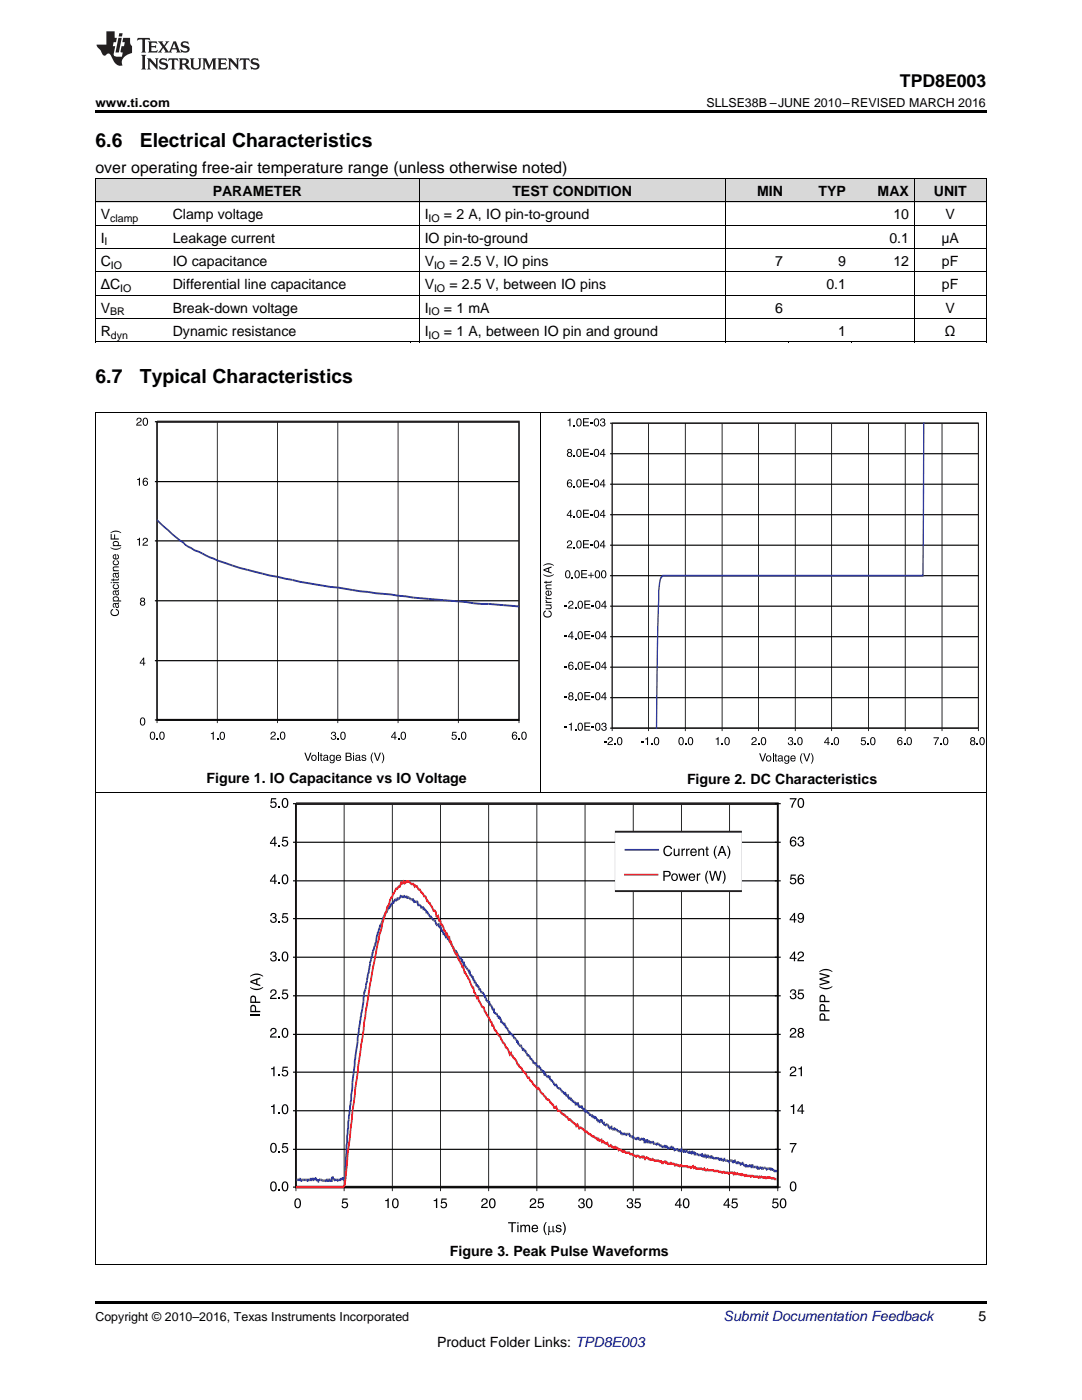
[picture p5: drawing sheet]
<svg xmlns="http://www.w3.org/2000/svg" width="216mm" height="279mm" viewBox="0 0 216 279" stroke-linecap="round" stroke-linejoin="round" font-family="sans-serif">
<defs><g id="words">
<g font-size="3.9">
<text x="19" y="29.3">6.6</text>
<text x="27.9" y="29.3">Electrical Characteristics</text>
<text x="19" y="76.4">6.7</text>
<text x="27.9" y="76.4">Typical Characteristics</text>
</g>
<text font-size="3.5" x="179.6" y="17.3">TPD8E003</text>
<text font-size="3.2" x="19" y="34.4">over operating free-air temperature range (unless otherwise noted)</text>
<g font-size="2.8">
<text x="42.4" y="39.1">PARAMETER</text>
<text x="102.2" y="39.1">TEST CONDITION</text>
<text x="151.1" y="39.1">MIN</text>
<text x="163.3" y="39.1">TYP</text>
<text x="175.1" y="39.1">MAX</text>
<text x="186.3" y="39.1">UNIT</text>
<text x="20.1" y="43.7">V</text>
<text x="34.5" y="43.7">Clamp voltage</text>
<text x="84.7" y="43.7">I</text>
<text x="88.6" y="43.7">= 2 A, IO pin-to-ground</text>
<text x="178.3" y="43.7">10</text>
<text x="188.7" y="43.7">V</text>
<text x="20.1" y="48.4">I</text>
<text x="20.1" y="53.1">C</text>
<text x="34.5" y="48.4">Leakage current</text>
<text x="34.5" y="53.1">IO capacitance</text>
<text x="84.7" y="48.4">IO pin-to-ground</text>
<text x="84.7" y="53.1">V</text>
<text x="89.7" y="53.1">= 2.5 V, IO pins</text>
<text x="154.7" y="53.1">7</text>
<text x="167.2" y="53.1">9</text>
<text x="177.5" y="48.4">0.1</text>
<text x="178.3" y="53.1">12</text>
<text x="187.9" y="48.4">μA</text>
<text x="188" y="53.1">pF</text>
<text x="20.1" y="57.7">ΔC</text>
<text x="34.5" y="57.7">Differential line capacitance</text>
<text x="84.7" y="57.7">V</text>
<text x="89.7" y="57.7">= 2.5 V, between IO pins</text>
<text x="164.9" y="57.7">0.1</text>
<text x="188" y="57.7">pF</text>
<text x="20.1" y="62.4">V</text>
<text x="34.5" y="62.4">Break-down voltage</text>
<text x="84.7" y="62.4">I</text>
<text x="88.6" y="62.4">= 1 mA</text>
<text x="154.7" y="62.4">6</text>
<text x="188.7" y="62.4">V</text>
<text x="20.1" y="67">R</text>
<text x="34.5" y="67">Dynamic resistance</text>
<text x="84.7" y="67">I</text>
<text x="88.6" y="67">= 1 A, between IO pin and ground</text>
<text x="167.2" y="67">1</text>
<text x="188.6" y="67">Ω</text>
<text x="41.2" y="156.3">Figure 1. IO Capacitance vs IO Voltage</text>
<text x="137.1" y="156.4">Figure 2. DC Characteristics</text>
<text x="89.8" y="250.6">Figure 3. Peak Pulse Waveforms</text>
<text x="195.3" y="263.6">5</text>
<text x="87.2" y="268.9">Product Folder Links: TPD8E003</text>
</g>
<text font-size="2.8" fill="#0000c8" x="144.4" y="263.6">Submit Documentation Feedback</text>
<g font-size="2.5">
<text x="19" y="21.4">www.ti.com</text>
<text x="141" y="21.4">SLLSE38B –JUNE 2010–REVISED MARCH 2016</text>
<text x="19" y="263.6">Copyright © 2010–2016, Texas Instruments Incorporated</text>
</g>
<g font-size="2.1">
<text x="22" y="44.3">clamp</text>
<text x="85.5" y="44.3">IO</text>
<text x="20.9" y="49">I</text>
<text x="22.1" y="53.6">IO</text>
<text x="86.6" y="53.6">IO</text>
<text x="24" y="58.3">IO</text>
<text x="86.6" y="58.3">IO</text>
<text x="22" y="62.9">BR</text>
<text x="85.5" y="62.9">IO</text>
<text x="22.1" y="67.6">dyn</text>
<text x="85.5" y="67.6">IO</text>
</g>
</g></defs>
<g fill="#d8d8d8">
<path d="M19 35.7h14.4v4.7h-14.4z"/>
<path d="M33.4 35.7h48.5v4.7h-48.5z"/>
<path d="M81.9 35.7h1.8v4.7h-1.8z"/>
<path d="M83.7 35.7h61v4.7h-61z"/>
<path d="M144.7 35.7h12.6v4.7h-12.6z"/>
<path d="M157.3 35.7h12.6v4.7h-12.6z"/>
<path d="M169.9 35.7h12.6v4.7h-12.6z"/>
<path d="M182.5 35.7h14.3v4.7h-14.3z"/>
</g>
<path d="M19 252.3h.2zM196.7 252.3h.1zM19 259.7h177.8v.5h-177.8z" fill="#000"/>
<path d="M19.1 158.2v94.1M196.8 158.2v94.1M19 252.3h177.8" fill="none" stroke="#000" stroke-width=".2"/>
<g fill="#010202">
<path d="M49.9 202.5h2v.3h-2z"/>
<path d="M49.9 197a2.43 2.43 0 0 0 2.6 0 1.53 1.53 0 0 1-1.5 .6 1.37 1.37 0 0 1-1.1-.6z"/>
<path d="M49.9 194.8a2.03 2.03 0 0 1 2.6 0v.1a2.43 2.43 0 0 0-2.6 0z"/>
<path d="M163.5 196.8a2.43 2.43 0 0 0 2.6 0 1.53 1.53 0 0 1-1.5 .6 1.37 1.37 0 0 1-1.1-.6z"/>
<path d="M163.5 194.1l2 .6v.2l-1.6 .5 1.6 .5v.2l-2 .6v-.3l1.6-.4-1.6-.4v-.3l1.6-.5-1.6-.4z"/>
<path d="M163.5 193.8a2.03 2.03 0 0 1 2.6 0v.2a2.44 2.44 0 0 0-2.6 0z"/>
<path d="M50.2 200.9a.36 .36 0 0 1 .5-.1 .36 .36 0 0 1 .2 .4v.5h-.7zM50.1 200.7l-.1 .3-.1 1h2v-.3h-.8v-.7l-.2-.3-.4-.2z"/>
<path d="M50.2 199.1a.36 .36 0 0 1 .5-.1 .36 .36 0 0 1 .2 .4v.5h-.7zM50.1 198.8l-.1 .3-.1 1.1h2v-.3h-.8v-.8l-.2-.3-.4-.1z"/>
<path d="M49.9 195.8v.3l2 .7v-.2l-.5-.3v-.8l.5-.2v-.2zM50.2 195.9l.9-.3v.7z"/>
<path d="M163.8 202.6a.36 .36 0 0 1 .4-.1 .36 .36 0 0 1 .2 .4v.5h-.6zM163.7 202.4l-.2 .3v1h2v-.3h-.8v-.7l-.2-.4-.4-.1z"/>
<path d="M163.8 200.8a.36 .36 0 0 1 .4-.1 .36 .36 0 0 1 .2 .3v.6h-.6zM163.7 200.5l-.2 .3v1.1h2v-.3h-.8v-.8l-.2-.3-.4-.1z"/>
<path d="M163.8 198.9a.36 .36 0 0 1 .4-.1 .36 .36 0 0 1 .2 .4v.5h-.6zM163.7 198.7l-.2 .3v1h2v-.3h-.8v-.7l-.2-.3-.4-.2z"/>
</g>
<path d="M59.1 160.4h96.1v76.5h-96.1z" fill-rule="evenodd" fill="#fff"/>
<g fill="none" stroke="#010202" stroke-width=".2">
<path d="M58.5 175.8h97.3M58.5 168.1h97.3M58.5 160.4h97.3M59.1 160.4v77.3M68.7 160.4v77.3M78.3 160.4v77.3M87.9 160.4v77.3M97.5 160.4v77.3M107.1 160.4v77.3M116.7 160.4v77.3M126.4 160.4v77.3M136 160.4v77.3"/>
<path d="M145.6 160.4v77.3M155.2 160.4v77.3M58.5 198.7h97.3M58.5 191h97.3M58.5 183.3h97.3M58.5 214h97.3M58.5 206.4h97.3M58.5 229.4h97.3M58.5 221.7h97.3M58.5 236.9h97.3"/>
</g>
<path d="M59.1 160.4h96.1v76.5h-96.1z" fill="none" stroke="#231f20" stroke-width=".44"/>
<path d="M155 233.5l-.2 .2a.41 .41 0 0 1-.5-.3l-.3-.2v.2h-.2v-.2h-.7l-.2 .2-.2-.3-.7 .1-.1-.3-.7 .3-.1-.3h-.8l-.1-.3h-.3v.3h-.1l-.1-.3-.6 .1-.2-.3-.3 .3-.4-.6-.4 .3v-.1l-.6-.2v-.2l-.3 .2-.3-.5-.2 .2v.3l-.2-.5h-.6l-.3 .3-.1-.3h-.6l-.1-.3-.3 .3-.3-.3-.3 .2-.4-.2v-.2l-.3 .2v-.2h-.2l-.2 .2-.3-.5-.1 .2h-.3v-.2l-.4 .2-.2-.3h-.2l-.2 .3-.1-.5-.3 .3h-.2l-.1-.5-.1 .2h-.7l-.2-.2h-.3l-.1-.3-.3 .3-.1-.4-.3 .1v.2l-.3-.3-.1 .1a.41 .41 0 0 1-.6-.3l-.6 .2v-.2h-.3l-.1-.3-.3 .3-.6-.2v-.1h-.3l-.1 .3-.3-.6-.2 .1-.3-.3-.4 .3h-.2l-.3-.5-.1 .4-.2-.5-.2 .3h-.4l-.1-.3h-.4l-.2-.3-.5 .1-.1-.1h-.3l-.2-.4-.3 .2h-.2l-.2-.3-.3 .1-.2-.4-.3 .4h-.2l-.1-.8-.2 .4-.2-.2-.6 .2-.1-.4h-.2l-.3 .4v-.2l-.4-.2-.3-.3h-.4l-.3-.5h-.6l-.1 .2-.2-.3a.46 .46 0 0 1-.5 .1 .46 .46 0 0 1-.3-.5l-.1-.1-.3 .1-.1-.3h-.5l-.1-.3-.2 .3-.4-.1-.1-.5-.3 .3-.5-.8-.4 .2-.3-.5h-.4l-.1-.7-.3 .5h-.1l-.2-.5-.2 .4-.1-.7-.3 .2-.3-.5-.2 .2-.2-.4-.4-.1v-.2l-.7-.6-.3 .1-.5-.9-.2 .1-.3-.1-.1 .1-.4-.9-.1 .3h-.2l-.3-.5-.7-.5-.1-.3-.2 .2-.3-.4v-.3h-.3l-.2-.5-.8-.3-.3-.6-.6-.2v-.3l-.2-.3v.1h-.4v-.3l-.4-.6h-.3l-.2-.8-.4 .1-.4-.6-.2 .2-.1-.5-.4-.3-.6-1-.3 .2-.3-.7-.5-.2-.7-.9-.1-.5h-.4l-.5-1.1h-.4l-.3-.8h-.3l-1.4-2.1h-.2l-.1-.5-.3 .3-.1-.3a1.03 1.03 0 0 0-.7-.9l-.2-.9-.1-.1-.3 .1-.3-.4-.3-.8-.1 .1-.6-.9h-.2l-.2-.4-.2-.6-.2 .2-.1-.8h-.2l-.3-.7-.4-.3-.4-.8h-.1l-.1-.6-.5-.2-.1-.3a1.22 1.22 0 0 1-.6-1.2l-.1 .2-.3-.2-.1-.4-.3-.4-.1-.6-.9-1.1v-.3l-1-1.2v-.4l-.4-.2v-.3l-.9-1.1-.1-.7-.3 .2-.3-.5-.6-1.5h-.2l-.1-.6-.4-.2v-.3h-.2v.2l-.3-.7-.3-.1v-.3l-.5-.5-.1-.7-.2 .2-.2-.6-.3 .1-.5-.9h-.2l-.7-1-.5-.3-.5-.8h-.2l-.2-.5h-.4v-.2a.41 .41 0 0 0-.6-.3l-.2-.6h-.5v.1l-.3-.6h-.5l-.2-.3-.4-.2-.2 .2v-.2h-.5v-.2l-.4 .2-.2-.3-.2 .6h-.5l-.2 .3-.2-.1-.6 .9h-.3l-.4 .7-.5 1.1h-.2l-1.6 4-.4 2.4-.5 1.1-.6 2.5-.8 4.9-.3 1-.2 1.8-.9 5.4-2.1 18.6-.6 9.2v2.1l-.1 .3-.3-.3h-.3a.48 .48 0 0 1-.7 .3l-.1 .1-.1-.1h-.4v.1l-.6-.8-.2 1-.1-.3-.3 .1a.31 .31 0 0 0-.3-.1 .31 .31 0 0 0-.3 .3l-.1-.2h-.7l-.7-.3-.1 .5h-.1l-.1-.5-.3 .2-.1-.3-.2 .3-.2-.3-.2 .3-.3-.2v.2h-.4l-.1 .1-.1-.1h-1.3l-.1 .1-.1-.3-.8 .2" fill="none" stroke="#2b3695" stroke-width=".41"/>
<path d="M155 235.3l-1.3-.3h-.6l-.2 .2-.2-.2h-.6l-.2-.2-.6 .2-.1-.2h-.8l-.2-.1-.4 .1-.1-.1h-.6l-.2-.2-.3 .2-.6-.4-.1 .2-.8-.3-.2 .1-.4-.3-.1 .3-.2-.3h-.6l-.3 .2-.1-.2h-.6l-.2-.1-.3 .1-1.8-.5h-.9l-.3-.1-.3 .1-.3-.3-.1 .2-.4-.2h-1.1l-.2-.3-.3 .2-.1-.4-.5 .4-.7-.4h-.9l-.2-.1-.4 .1-.6-.3-.3 .2-.3-.3h-.4l-.1-.2-.6 .2-.6-.5-.4 .3h-.2l-.1-.3-1.4-.2-.4-.3-.4 .2-.7-.5-.4 .3-.2-.5-.3 .2-.1-.2-.5 .2-.3-.3-.4 .1-.8-.5h-.3l-.3-.3h-.7l-.2-.3-.4 .2-.5-.5-.3 .1-.1-.3-.6-.3-.2 .2-.6-.5-.4 .1-.3-.6-.2 .2-.6-.5-.3 .1-.1-.4-.2 .1h-.2l-.2-.3-.2 .2-.1-.4-.8-.3-1.2-1h-.4l-.8-.8-.3 .2-.4-.8-.2 .3-.1-.3-1.1-1h-.3l-.3-.4-1.2-.8-.3-.5h-.4l-.3-.8-.5 .1-.1-.4-.6-.5-.2-.5-.6-.3-1.5-2.1-.1 .1-.9-.8-.3-.6-.5-.3-.1-.5h-.2l-1.3-1.9-.8-.8-.3-.7-.9-1.1-.1-.5-.3 .3-.3-.9-1.1-1.5-.4-1.1-1.2-1.4-.3-.8h-.2l-.1-.7-.2-.1-.3-.7-.9-1.4-.1-.7a1.31 1.31 0 0 1-.8-1.1l-.3-.3-.1-.6-.2 .1-.6-1.3-.1-.8-.3-.1-.6-1.5-.9-1.4-.2-1-.3-.1-.1-.5-.8-1.5-.1-.6h-.3l-.2-.5-.6-1.3-.1-.6h-.2l-.1-1h-.3l-.2-.6-.1 .1-.9-1.9-.2-.1-.1-.7h-.2l-.3-.9-.1 .1-.2-.1-.1-.9-.3-.3h-.2l-.7-1.4-.6-.5-.2-.8-.4-.2-1.4-1.9-.3-.1-.2 .1-.2-.5h-.3l-.5-.4h-.6l-.4 .3-.2-.3-.1 .3-.4-.2-.2 .8h-.2l-.4 .5h-.2l-.7 1.6-.5 .6-.1 .7-.5 .8-.1 .8-.2 .3-.6 2.1a190.7 190.7 0 0 0-4 22.9l-.4 2.4a483.2 483.2 0 0 0-3.1 27l-.4 .3h-9.3" fill="none" stroke="#ee1e28" stroke-width=".41"/>
<g fill="#010202">
<path d="M55.6 237.4h.3v.3h-.3z"/>
<path d="M55.6 229.7h.3v.3h-.3z"/>
<path d="M56.4 228.1h1v.3h-.8l-.1 .5a.66 .66 0 0 1 1 .3 .66 .66 0 0 1-.5 .9 .66 .66 0 0 1-.8-.6h.2a.43 .43 0 0 0 .7 .2 .43 .43 0 0 0 0-.6 .43 .43 0 0 0-.6 .1h-.2z"/>
<path d="M54.1 220.7l.7-.3v1.9h-.3v-1.4h-.4z"/>
<path d="M55.6 222h.3v.3h-.3z"/>
<path d="M54.1 213.2l.7-.4v2h-.3v-1.4h-.4z"/>
<path d="M55.6 214.5h.3v.3h-.3z"/>
<path d="M56.4 212.9h1v.2h-.8l-.1 .5a.66 .66 0 0 1 1 .4 .66 .66 0 0 1-.5 .9 .66 .66 0 0 1-.8-.6h.2a.43 .43 0 0 0 .7 .2 .43 .43 0 0 0 0-.7 .43 .43 0 0 0-.6 .1h-.2z"/>
<path d="M54.1 205.3a.64 .64 0 0 1 1 .1 .64 .64 0 0 1-.4 1l-.6 .4h1.1v.3h-1.3a2.09 2.09 0 0 1 1-1.2 .39 .39 0 0 0-.3-.6 .39 .39 0 0 0-.4 .5h-.3z"/>
<path d="M55.6 206.8h.3v.3h-.3z"/>
<path d="M54.1 197.6a.64 .64 0 0 1 1 .1 .64 .64 0 0 1-.4 1l-.6 .4h1.1v.3h-1.3a2.09 2.09 0 0 1 1-1.2 .39 .39 0 0 0-.3-.6 .39 .39 0 0 0-.4 .5h-.3z"/>
<path d="M55.6 199.1h.3v.3h-.3z"/>
<path d="M56.4 197.5h1v.2h-.8l-.1 .5a.66 .66 0 0 1 1 .4 .66 .66 0 0 1-.5 .9 .66 .66 0 0 1-.8-.6h.2a.43 .43 0 0 0 .7 .2 .43 .43 0 0 0 0-.7 .43 .43 0 0 0-.6 .1h-.2z"/>
<path d="M54.1 190a.56 .56 0 0 1 .9 0 .56 .56 0 0 1 0 .8h-.1a.64 .64 0 0 1-.1 1.1 .64 .64 0 0 1-.9-.7h.2a.42 .42 0 0 0 .4 .6 .42 .42 0 0 0 .5-.5 .42 .42 0 0 0-.6-.4v-.2a.37 .37 0 0 0 .5-.3 .37 .37 0 0 0-.4-.4 .37 .37 0 0 0-.3 .5h-.3z"/>
<path d="M55.6 191.5h.3v.3h-.3z"/>
<path d="M54.1 182.3a.56 .56 0 0 1 .9 0 .56 .56 0 0 1-.1 .8 .64 .64 0 0 1-.1 1.1 .64 .64 0 0 1-.9-.7h.2a.42 .42 0 0 0 .4 .6 .42 .42 0 0 0 .5-.5 .42 .42 0 0 0-.6-.4v-.2a.37 .37 0 0 0 .5-.3 .37 .37 0 0 0-.4-.4 .37 .37 0 0 0-.3 .5h-.3z"/>
<path d="M55.6 183.8h.3v.3h-.3z"/>
<path d="M56.4 182.2h1v.3h-.8l-.1 .5a.66 .66 0 0 1 1 .3 .66 .66 0 0 1-.5 .9 .66 .66 0 0 1-.8-.5h.2a.43 .43 0 0 0 .7 .2 .43 .43 0 0 0 0-.7 .43 .43 0 0 0-.6 .1h-.2z"/>
<path d="M55.6 176.1h.3v.3h-.3z"/>
<path d="M55.6 168.6h.3v.3h-.3z"/>
<path d="M56.4 167h1v.2h-.8l-.1 .6a.66 .66 0 0 1 1 .3 .66 .66 0 0 1-.5 .9 .66 .66 0 0 1-.8-.6h.2a.43 .43 0 0 0 .7 .2 .43 .43 0 0 0 0-.7 .43 .43 0 0 0-.6 .1h-.2z"/>
<path d="M54.1 159.3h1v.2h-.8l-.1 .6a.66 .66 0 0 1 1 .3 .66 .66 0 0 1-.5 .9 .66 .66 0 0 1-.8-.6h.2a.43 .43 0 0 0 .7 .2 .43 .43 0 0 0 0-.7 .43 .43 0 0 0-.6 .1h-.2z"/>
<path d="M55.6 160.9h.3v.3h-.3z"/>
<path d="M68.4 239.2h1v.2h-.9v.6a.66 .66 0 0 1 .9 .3 .66 .66 0 0 1-.4 .9 .66 .66 0 0 1-.9-.6h.3a.43 .43 0 0 0 .6 .2 .43 .43 0 0 0 .1-.7 .43 .43 0 0 0-.7 .1h-.2z"/>
<path d="M76.9 239.5l.7-.4v2h-.3v-1.4h-.4z"/>
<path d="M86.5 239.5l.7-.4v2h-.2v-1.4h-.5z"/>
<path d="M88.1 239.2h1v.2h-.8l-.1 .6a.66 .66 0 0 1 1 .3 .66 .66 0 0 1-.5 .9 .66 .66 0 0 1-.8-.6h.2a.43 .43 0 0 0 .7 .2 .43 .43 0 0 0 0-.7 .43 .43 0 0 0-.6 .1h-.2z"/>
<path d="M96.2 239.3a.64 .64 0 0 1 1.1 .1 .64 .64 0 0 1-.5 1l-.5 .5h1v.2h-1.3a2.1 2.1 0 0 1 1-1.2 .39 .39 0 0 0-.3-.5 .39 .39 0 0 0-.4 .4h-.3z"/>
<path d="M105.9 239.3a.64 .64 0 0 1 1 .1 .64 .64 0 0 1-.4 1l-.6 .5h1.1v.2h-1.3a2.1 2.1 0 0 1 1-1.2 .39 .39 0 0 0-.3-.5 .39 .39 0 0 0-.4 .4h-.3z"/>
<path d="M107.4 239.2h1v.2h-.8l-.1 .6a.66 .66 0 0 1 1 .3 .66 .66 0 0 1-.4 .9 .66 .66 0 0 1-.9-.6h.3a.43 .43 0 0 0 .6 .2 .43 .43 0 0 0 .1-.7 .43 .43 0 0 0-.7 .1h-.2z"/>
<path d="M115.6 239.3a.56 .56 0 0 1 .8-.1 .56 .56 0 0 1 0 .8v.1a.64 .64 0 0 1-.2 1.1 .64 .64 0 0 1-.8-.7h.2a.42 .42 0 0 0 .4 .5 .42 .42 0 0 0 .4-.5 .42 .42 0 0 0-.5-.3v-.2a.37 .37 0 0 0 .5-.3 .37 .37 0 0 0-.4-.4 .37 .37 0 0 0-.4 .4l-.2 .1z"/>
<path d="M125.3 239.3a.56 .56 0 0 1 .8-.1 .56 .56 0 0 1 0 .8v.1a.64 .64 0 0 1-.2 1.1 .64 .64 0 0 1-.9-.7h.3a.42 .42 0 0 0 .4 .5 .42 .42 0 0 0 .4-.5 .42 .42 0 0 0-.5-.3v-.2a.37 .37 0 0 0 .4-.3 .37 .37 0 0 0-.4-.4 .37 .37 0 0 0-.3 .4l-.2 .1z"/>
<path d="M126.8 239.2h1v.2h-.8l-.1 .6a.66 .66 0 0 1 .9 .3 .66 .66 0 0 1-.4 .9 .66 .66 0 0 1-.8-.6h.2a.43 .43 0 0 0 .7 .2 .43 .43 0 0 0 0-.7 .43 .43 0 0 0-.7 .1h-.2z"/>
<path d="M146.1 239.2h1v.2h-.8l-.1 .6a.66 .66 0 0 1 1 .3 .66 .66 0 0 1-.5 .9 .66 .66 0 0 1-.8-.6h.3a.43 .43 0 0 0 .6 .2 .43 .43 0 0 0 .1-.7 .43 .43 0 0 0-.7 .1h-.2z"/>
<path d="M154.3 239.2h1v.2h-.9l-.1 .6a.66 .66 0 0 1 1 .3 .66 .66 0 0 1-.4 .9 .66 .66 0 0 1-.9-.6h.3a.43 .43 0 0 0 .6 .2 .43 .43 0 0 0 .1-.7 .43 .43 0 0 0-.7 .1h-.2z"/>
<path d="M101.4 243.9h1.6v.3h-.7v1.7h-.2v-1.7h-.7z"/>
<path d="M103.8 244.5h.3v.2a.48 .48 0 0 1 .8-.1 .48 .48 0 0 1 .5-.2 .48 .48 0 0 1 .4 .5v1h-.3v-.9a.31 .31 0 0 0-.3-.4 .31 .31 0 0 0-.3 .4v.9h-.2v-1a.33 .33 0 0 0-.4-.3 .33 .33 0 0 0-.2 .5v.8h-.3z"/>
<path d="M108.9 243.9h.2a2.43 2.43 0 0 0 0 2.6 1.53 1.53 0 0 1-.6-1.5z"/>
<path d="M111 244.6a.57 .57 0 0 1 .6-.2 .57 .57 0 0 1 .4 .5h-.2a.29 .29 0 0 0-.4-.3 .29 .29 0 0 0-.2 .4h.1a.52 .52 0 0 1 .6 .1 .52 .52 0 0 1 .1 .6l-.5 .2a.5 .5 0 0 1-.6-.5h.2a.31 .31 0 0 0 .4 .4 .31 .31 0 0 0 .2-.5l-.5-.1a.37 .37 0 0 1-.3-.2 .37 .37 0 0 1 .1-.4z"/>
<path d="M112.3 243.9a1.53 1.53 0 0 1 .6 1.4 1.37 1.37 0 0 1-.6 1.2 2.43 2.43 0 0 0 0-2.6z"/>
<path d="M109.4 244.7h.3v.7a.3 .3 0 0 0 .2 .4 .3 .3 0 0 0 .3-.2v-.9h.3v1l.2-.1-.2 .3-.3-.2a.47 .47 0 0 1-.7 .2l.1 .4-.1 .2-.2-.2z"/>
<path d="M157.6 228.1h1.3l-.8 1.9h-.2v-.3l.8-1.3h-1.1z"/>
<path d="M157.8 220.7l.7-.3v1.9h-.3v-1.4h-.4z"/>
<path d="M157.8 213a.64 .64 0 0 1 1 .1 .64 .64 0 0 1-.4 1l-.6 .4h1.1v.3h-1.3a2.1 2.1 0 0 1 1-1.2 .39 .39 0 0 0-.3-.5 .39 .39 0 0 0-.4 .4h-.3z"/>
<path d="M159.3 213.2l.7-.4v2h-.2v-1.4h-.5z"/>
<path d="M157.8 205.3a.64 .64 0 0 1 1 .1 .64 .64 0 0 1-.4 1l-.6 .4h1.1v.3h-1.3a2.09 2.09 0 0 1 1-1.2 .39 .39 0 0 0-.3-.6 .39 .39 0 0 0-.4 .5h-.3z"/>
<path d="M157.8 197.6a.56 .56 0 0 1 .8-.1 .56 .56 0 0 1 .1 .8h-.1a.64 .64 0 0 1-.1 1.2 .64 .64 0 0 1-.9-.7h.2a.42 .42 0 0 0 .4 .5 .42 .42 0 0 0 .5-.5 .42 .42 0 0 0-.6-.3v-.2a.37 .37 0 0 0 .5-.3 .37 .37 0 0 0-.4-.4 .37 .37 0 0 0-.3 .4l-.3 .1z"/>
<path d="M159.3 197.5h1v.2h-.8l-.1 .5a.66 .66 0 0 1 1 .4 .66 .66 0 0 1-.5 .9 .66 .66 0 0 1-.8-.6h.3a.43 .43 0 0 0 .6 .2 .43 .43 0 0 0 .1-.7 .43 .43 0 0 0-.7 .1h-.2z"/>
<path d="M159.3 190.1a.64 .64 0 0 1 1.1 .1 .64 .64 0 0 1-.5 .9l-.5 .5h1v.2h-1.3a2.09 2.09 0 0 1 1-1.2 .39 .39 0 0 0-.3-.5 .39 .39 0 0 0-.4 .5h-.3z"/>
<path d="M157.8 174.5h1v.3h-.8l-.1 .5a.66 .66 0 0 1 .9 .3 .66 .66 0 0 1-.4 .9 .66 .66 0 0 1-.8-.6h.2a.43 .43 0 0 0 .7 .3 .43 .43 0 0 0 0-.7 .43 .43 0 0 0-.6 .1h-.3z"/>
<path d="M159.4 167.1a.56 .56 0 0 1 .8-.1 .56 .56 0 0 1 0 .8l-.1 .1a.64 .64 0 0 1-.1 1.1 .64 .64 0 0 1-.9-.7h.3a.42 .42 0 0 0 .4 .5 .42 .42 0 0 0 .4-.5 .42 .42 0 0 0-.6-.3v-.2a.37 .37 0 0 0 .5-.3 .37 .37 0 0 0-.4-.4 .37 .37 0 0 0-.3 .4l-.2 .1z"/>
<path d="M157.6 159.3h1.3l-.8 1.9h-.2v-.3l.8-1.4h-1.1z"/>
<path d="M54.3 236.1a.48 .48 0 0 1 .6 .1 .48 .48 0 0 1 .1 .6 .46 .46 0 0 1-.1 .6 .46 .46 0 0 1-.6-.1l-.1-.8zM54.1 235.9a1.28 1.28 0 0 0 .3 1.9 1.05 1.05 0 0 0 .7-1.7 .6 .6 0 0 0-1-.2z"/>
<path d="M56.6 236.1a.48 .48 0 0 1 .6 .1 .48 .48 0 0 1 .1 .6 .46 .46 0 0 1-.1 .6 .46 .46 0 0 1-.6-.1l-.1-.8zM56.5 235.9a1.28 1.28 0 0 0 .2 1.9 1.05 1.05 0 0 0 .7-1.7 .6 .6 0 0 0-.9-.2z"/>
<path d="M54.3 228.4a.48 .48 0 0 1 .6 .1 .48 .48 0 0 1 .1 .6 .46 .46 0 0 1-.1 .6 .46 .46 0 0 1-.6-.1l-.1-.8zM54.1 228.2a1.28 1.28 0 0 0 .3 1.9 1.05 1.05 0 0 0 .7-1.7 .6 .6 0 0 0-1-.2z"/>
<path d="M56.6 220.7a.48 .48 0 0 1 .6 .1 .48 .48 0 0 1 .1 .6 .46 .46 0 0 1-.1 .6 .46 .46 0 0 1-.6-.1l-.1-.8zM56.5 220.5a1.28 1.28 0 0 0 .2 1.9 1.05 1.05 0 0 0 .7-1.7 .6 .6 0 0 0-.9-.2z"/>
<path d="M56.6 205.4a.48 .48 0 0 1 .6 .1 .48 .48 0 0 1 .1 .6 .46 .46 0 0 1-.1 .7 .46 .46 0 0 1-.6-.1l-.1-.8zM56.5 205.3a1.28 1.28 0 0 0 .2 1.8 1.05 1.05 0 0 0 .7-1.6 .6 .6 0 0 0-.9-.2z"/>
<path d="M56.6 190.2a.48 .48 0 0 1 .6 .1 .48 .48 0 0 1 .1 .6 .46 .46 0 0 1-.1 .6 .46 .46 0 0 1-.6 0l-.1-.8zM56.5 190.1a1.28 1.28 0 0 0 .2 1.8 1.05 1.05 0 0 0 .7-1.7 .6 .6 0 0 0-.9-.1z"/>
<path d="M54.8 174.5l-.9 1.2v.3h.8v.4h.3v-.4h.2v-.2h-.2v-1.3zM54.7 174.9v.9h-.6z"/>
<path d="M56.6 174.8a.48 .48 0 0 1 .6 .1 .48 .48 0 0 1 .1 .6 .46 .46 0 0 1-.1 .6 .46 .46 0 0 1-.6 0l-.1-.8zM56.5 174.7a1.28 1.28 0 0 0 .2 1.8 1.05 1.05 0 0 0 .7-1.7 .6 .6 0 0 0-.9-.1z"/>
<path d="M54.8 166.9l-.9 1.3v.2h.8v.5h.3v-.5h.2v-.2h-.2v-1.3zM54.7 167.3v.9h-.6z"/>
<path d="M56.6 159.6a.48 .48 0 0 1 .6 .1 .48 .48 0 0 1 .1 .5 .46 .46 0 0 1-.1 .7 .46 .46 0 0 1-.6-.1l-.1-.8zM56.5 159.4a1.28 1.28 0 0 0 .2 1.8 1.05 1.05 0 0 0 .7-1.6 .6 .6 0 0 0-.9-.2z"/>
<path d="M59.2 239.5a.48 .48 0 0 1 .5 .1 .48 .48 0 0 1 .1 .5 .46 .46 0 0 1-.1 .7 .46 .46 0 0 1-.6-.1l-.1-.8zM59 239.3a1.28 1.28 0 0 0 .3 1.8 1.05 1.05 0 0 0 .6-1.6 .6 .6 0 0 0-.9-.2z"/>
<path d="M78.7 239.5a.48 .48 0 0 1 .5 .1 .48 .48 0 0 1 .1 .5 .46 .46 0 0 1-.1 .7 .46 .46 0 0 1-.6-.1l-.1-.8zM78.5 239.3a1.28 1.28 0 0 0 .3 1.8 1.05 1.05 0 0 0 .6-1.6 .6 .6 0 0 0-.9-.2z"/>
<path d="M98 239.5a.48 .48 0 0 1 .6 .1 .48 .48 0 0 1 0 .5 .46 .46 0 0 1-.1 .7 .46 .46 0 0 1-.6-.1l-.1-.8zM97.8 239.3a1.28 1.28 0 0 0 .3 1.8 1.05 1.05 0 0 0 .7-1.6 .6 .6 0 0 0-1-.2z"/>
<path d="M117.3 239.5a.48 .48 0 0 1 .6 .1 .48 .48 0 0 1 .1 .5 .46 .46 0 0 1-.1 .7 .46 .46 0 0 1-.6-.1l-.1-.8zM117.1 239.3a1.28 1.28 0 0 0 .3 1.8 1.05 1.05 0 0 0 .7-1.6 .6 .6 0 0 0-1-.2z"/>
<path d="M135.6 239.1l-.9 1.3v.2h.8v.5h.3v-.5h.2v-.2h-.2v-1.3zM135.5 239.5v.9h-.6z"/>
<path d="M136.7 239.5a.48 .48 0 0 1 .6 .1 .48 .48 0 0 1 0 .5 .46 .46 0 0 1-.1 .7 .46 .46 0 0 1-.6-.1l-.1-.8zM136.5 239.3a1.28 1.28 0 0 0 .3 1.8 1.05 1.05 0 0 0 .7-1.6 .6 .6 0 0 0-1-.2z"/>
<path d="M145.2 239.1l-.9 1.3v.2h.9v.5h.2v-.5h.3v-.2h-.3v-1.3zM145.2 239.5v.9h-.6z"/>
<path d="M156 239.5a.48 .48 0 0 1 .6 .1 .48 .48 0 0 1 .1 .5 .46 .46 0 0 1-.1 .7 .46 .46 0 0 1-.7-.1v-.8zM155.8 239.3a1.28 1.28 0 0 0 .3 1.8 1.05 1.05 0 0 0 .7-1.6 .6 .6 0 0 0-1-.2z"/>
<path d="M103.2 244.5v1.4h.3v-1.4zM103.2 243.9v.3h.3v-.3z"/>
<path d="M106.3 244.5a.75 .75 0 0 0-.2 1.1 .75 .75 0 0 0 1.1 .1l.2-.3h-.3l-.1 .2a.42 .42 0 0 1-.5 .1 .42 .42 0 0 1-.2-.4h1.1a.67 .67 0 0 0-.3-.8 .67 .67 0 0 0-.8 0zM106.4 244.8l.5-.1 .2 .4h-.8z"/>
<path d="M158 236.1a.48 .48 0 0 1 .6 .1 .48 .48 0 0 1 .1 .6 .46 .46 0 0 1-.1 .6 .46 .46 0 0 1-.6-.1l-.1-.8zM157.8 235.9a1.28 1.28 0 0 0 .3 1.9 1.03 1.03 0 0 0 .7-1.6 .6 .6 0 0 0-1-.3z"/>
<path d="M160 220.4l-.9 1.2v.2h.8v.5h.3v-.5h.3v-.2h-.3v-1.2zM159.9 220.8v.8h-.6z"/>
<path d="M159.4 205.3l-.1 .1a.45 .45 0 0 0 .2 .6 .6 .6 0 0 0-.1 .9 .6 .6 0 0 0 .9 0 .6 .6 0 0 0-.2-.9 .55 .55 0 0 0 .1-.8 .55 .55 0 0 0-.8 .1zM159.4 206.6a.4 .4 0 0 1 .8 0 .4 .4 0 0 1-.8 0zM159.5 205.6a.33 .33 0 0 1 .6 0 .33 .33 0 0 1-.6 0z"/>
<path d="M158.4 189.9l-.8 1.2v.3h.8v.4h.3v-.4h.2v-.2h-.2v-1.3zM158.4 190.3v.9h-.6z"/>
<path d="M158.4 182.2l-.8 1.2v.3h.8v.4h.3v-.4h.2v-.2h-.2v-1.3zM158.4 182.6v.9h-.6z"/>
<path d="M159.3 182.4a.62 .62 0 0 0 0 .9 .62 .62 0 0 0 .9 0 .48 .48 0 0 1-.1 .5 .48 .48 0 0 1-.6 0l-.1-.1h-.2a.66 .66 0 0 0 .8 .5 .66 .66 0 0 0 .4-.9 .75 .75 0 0 0-.2-.9 .75 .75 0 0 0-.9 0zM159.4 182.9a.4 .4 0 0 1 .8 0 .4 .4 0 0 1-.8 0z"/>
<path d="M159.4 174.7a1.07 1.07 0 0 0 .5 1.8 .63 .63 0 0 0 .5-.9 .63 .63 0 0 0-1-.2 .45 .45 0 0 1 .2-.6 .45 .45 0 0 1 .6 .2h.2l-.3-.4-.4-.1zM159.4 175.8a.42 .42 0 0 1 .8 0 .42 .42 0 0 1-.8 0z"/>
<path d="M157.9 167.1a1.07 1.07 0 0 0 .4 1.8 .63 .63 0 0 0 .6-.9 .63 .63 0 0 0-1-.1 .45 .45 0 0 1 .1-.6 .45 .45 0 0 1 .6 .2h.3l-.3-.5h-.4zM157.9 168.3a.42 .42 0 0 1 .8 0 .42 .42 0 0 1-.8 0z"/>
<path d="M159.6 159.6a.48 .48 0 0 1 .5 .1 .48 .48 0 0 1 .1 .5 .46 .46 0 0 1-.1 .7 .46 .46 0 0 1-.6-.1l-.1-.8zM159.4 159.4a1.28 1.28 0 0 0 .3 1.8 1.05 1.05 0 0 0 .6-1.6 .6 .6 0 0 0-.9-.2z"/>
</g>
<path d="M122.7 166h25.3v11.8h-25.3z" fill-rule="evenodd" fill="#fff"/>
<path d="M122.7 166h25.3v11.8h-25.3z" fill="none" stroke="#231f20" stroke-width=".2"/>
<path d="M124.6 169.6h6.9" fill="none" stroke="#2b3695" stroke-width=".35"/>
<g fill="#010202">
<path d="M132.6 169.1a.85 .85 0 0 1 .9-.3 .85 .85 0 0 1 .6 .6h-.3a.66 .66 0 0 0-.8-.3 .66 .66 0 0 0-.4 .9 .61 .61 0 0 0 .6 .6 .61 .61 0 0 0 .7-.5h.2a.92 .92 0 0 1-1.1 .7 .92 .92 0 0 1-.6-1.2z"/>
<path d="M134.4 169.4h.3v.9a.35 .35 0 0 0 .4 .3 .35 .35 0 0 0 .2-.4v-.8h.3v1.4h-.2v-.2a.49 .49 0 0 1-.6 .3 .49 .49 0 0 1-.4-.5z"/>
<path d="M136 169.4h.2v.2l.5-.3v.3l-.4 .2-.1 1h-.2z"/>
<path d="M136.9 169.4h.2v.2l.5-.3v.3l-.4 .2v1h-.3z"/>
<path d="M139.3 169.4h.3v.2a.51 .51 0 0 1 .5-.3 .51 .51 0 0 1 .4 .5v1h-.2v-.9a.36 .36 0 0 0-.4-.3 .36 .36 0 0 0-.3 .4v.8h-.3z"/>
<path d="M140.9 169h.3v.4h.2v.2h-.2v1h.2v.2h-.3l-.2-.2v-1h-.2v-.2h.2z"/>
<path d="M142.9 168.8h.2a2.43 2.43 0 0 0 0 2.6 1.53 1.53 0 0 1-.7-1.5z"/>
<path d="M145.1 168.8a1.53 1.53 0 0 1 .6 1.5 1.37 1.37 0 0 1-.6 1.1 2.43 2.43 0 0 0 0-2.6z"/>
<path d="M138 169.5a.75 .75 0 0 0-.2 1.1 .75 .75 0 0 0 1.1 .1l.1-.3h-.2l-.1 .1a.42 .42 0 0 1-.5 .1 .42 .42 0 0 1-.2-.4h1a.67 .67 0 0 0-.2-.8 .67 .67 0 0 0-.8 .1zM138.1 169.7l.5-.1 .2 .4h-.8z"/>
<path d="M143.9 168.8l-.7 2h.3l.2-.6h.8l.2 .6h.3l-.8-2zM144.1 169.1l.3 .9h-.6z"/>
</g>
<path d="M124.5 174.6h6.9" fill="none" stroke="#ee1e28" stroke-width=".35"/>
<g fill="#010202">
<path d="M135.4 174.3h.2l.3 1.2 .3-1.2h.3l.2 1.2 .3-1.2h.3l-.4 1.5h-.3l-.3-1.1-.3 1.1h-.2z"/>
<path d="M139 174.3h.3v.3l.4-.3v.3l-.4 .2v1h-.3z"/>
<path d="M141.2 173.8h.1a2.44 2.44 0 0 0 0 2.6 1.53 1.53 0 0 1-.6-1.5z"/>
<path d="M141.5 173.8h.3l.3 1.6 .5-1.6h.3l.4 1.6 .4-1.6h.3l-.5 2h-.3l-.5-1.7-.4 1.7h-.3z"/>
<path d="M144.1 173.8a1.53 1.53 0 0 1 .7 1.4 1.37 1.37 0 0 1-.7 1.2 2.44 2.44 0 0 0 0-2.6z"/>
<path d="M132.6 174h.6a.35 .35 0 0 1 .4 .4 .35 .35 0 0 1-.4 .3h-.6zM132.4 173.8v2h.2v-.8h.7a.57 .57 0 0 0 .5-.6 .57 .57 0 0 0-.5-.6z"/>
<path d="M134.2 174.5a.76 .76 0 0 0-.1 1.1 .76 .76 0 0 0 1.1-.1 .76 .76 0 0 0-.3-1.1l-.3-.1zM134.4 174.6a.49 .49 0 0 1 .6 .5 .49 .49 0 0 1-.7 .4l-.1-.5z"/>
<path d="M137.7 174.4a.75 .75 0 0 0-.2 1.1 .75 .75 0 0 0 1.1 .1l.1-.3h-.2l-.1 .2a.42 .42 0 0 1-.5 .1 .42 .42 0 0 1-.2-.5h1a.67 .67 0 0 0-.3-.7 .67 .67 0 0 0-.7 0zM137.8 174.7l.5-.1 .2 .4h-.8z"/>
</g>
<path d="M19.1 82.3v75.9M107.9 82.3v75.9M196.8 82.3v75.9M19 158.1h177.8" fill="none" stroke="#000" stroke-width=".2"/>
<g fill="#010202">
<path d="M151.5 150.3h.2l.5 1.4 .4-1.4h.3l-.6 1.7h-.2z"/>
<path d="M154.1 150.3h.2v1.7h-.2z"/>
<path d="M154.7 150.5h.2v.3h.2v.1h-.2v.8l.2 .1v.2l-.4-.2v-.9h-.2v-.1h.2z"/>
<path d="M160 150.3h.2a1.97 1.97 0 0 0 0 2.1 1.45 1.45 0 0 1-.2-2.1z"/>
<path d="M160.3 150.3h.2l.5 1.4 .4-1.4h.3l-.6 1.7h-.2z"/>
<path d="M161.8 150.3a1.33 1.33 0 0 1 0 2.1 1.97 1.97 0 0 0 0-2.1z"/>
<path d="M108.6 122l.3-.2v.3a.53 .53 0 0 0-.3 .7 .53 .53 0 0 0 .8 .2 .5 .5 0 0 0 .5-.4 .5 .5 0 0 0-.4-.6v-.2a.76 .76 0 0 1 .5 1.1 .76 .76 0 0 1-1.1 .3 .74 .74 0 0 1-.3-1.2z"/>
<path d="M108.9 120.6h1.2v.2h-.2a.4 .4 0 0 1 .2 .5 .4 .4 0 0 1-.4 .3h-.8v-.2h.8a.28 .28 0 0 0 .2-.4 .28 .28 0 0 0-.4-.2h-.6z"/>
<path d="M108.9 119.7h.2l.1 .4h.9v.2h-1.2v-.2h.2z"/>
<path d="M108.9 119h.2l.1 .4h.9v.2h-1.2v-.2h.2z"/>
<path d="M109 116.7l1.1-.1v.2h-.8a.29 .29 0 0 0-.3 .4 .29 .29 0 0 0 .4 .2h.7v.2h-1.2v-.2h.1l-.1-.3z"/>
<path d="M108.6 116.1h.3v-.2h.1v.2h.8l.1-.2h.2v.2l-.1 .2h-1v.2h-.1v-.2h-.3z"/>
<path d="M108.4 114.6a1.97 1.97 0 0 0 2.1 0 1.33 1.33 0 0 1-2.1 0z"/>
<path d="M108.4 112.8a1.46 1.46 0 0 1 2.1 .1 1.97 1.97 0 0 0-2.1 0z"/>
<path d="M152.8 151.4a.6 .6 0 0 0 1.2 0 .6 .6 0 0 0-1.2 0zM153.2 151a.39 .39 0 0 1 .5 .4 .39 .39 0 0 1-.6 .2l-.1-.3z"/>
<path d="M155.4 150.8l-.1 .3h.1a.24 .24 0 0 1 .3-.2 .24 .24 0 0 1 .2 .3l-.3 .1a.4 .4 0 0 0-.3 .6 .4 .4 0 0 0 .7-.1l.1 .1 .2 .1-.2-1.1-.3-.2zM155.5 151.5l.5-.1-.2 .4a.23 .23 0 0 1-.3 0 .23 .23 0 0 1 0-.3z"/>
<path d="M156.8 151a.38 .38 0 0 1 .5 .4 .38 .38 0 0 1-.6 .3zM156.7 150.8a.58 .58 0 0 0-.2 .9 .58 .58 0 0 0 .8 .1 .33 .33 0 0 1-.2 .4 .33 .33 0 0 1-.4-.1h-.2a.51 .51 0 0 0 .6 .3 .51 .51 0 0 0 .4-.5v-1.1h-.2v.2l-.3-.2z"/>
<path d="M157.9 150.9a.6 .6 0 0 0-.1 .9 .6 .6 0 0 0 .9-.2h-.1l-.2 .2a.33 .33 0 0 1-.5-.4h.9a.54 .54 0 0 0-.2-.6 .54 .54 0 0 0-.7 .1zM158 151h.4l.2 .3h-.7z"/>
<path d="M109 118a.61 .61 0 0 0 .1 .9 .61 .61 0 0 0 .9-.2 .61 .61 0 0 0-.3-.8v.2l.2 .1a.33 .33 0 0 1-.4 .5v-.9zM109.1 118.2l.3-.2v.7l-.3-.2z"/>
<path d="M108.4 113.6v.3l1.7 .6v-.2l-.5-.2v-.7l.5-.1v-.3zM108.7 113.8l.7-.3v.5z"/>
</g>
<path d="M122.1 84.5h73.1v60.8h-73.1z" fill-rule="evenodd" fill="#fff"/>
<g fill="none" stroke="#010202" stroke-width=".2">
<path d="M121.7 84.5h73.5v60.8h-73.5M122.1 84.5v60.8M129.4 84.5v60.8M136.7 84.5v60.8M144.1 84.5v60.8M151.3 84.5v60.8M158.7 84.5v60.8M165.9 84.5v60.8M173.3 84.5v60.8M180.6 84.5v60.8M188 84.5v60.8M195.2 96.6h-73.5"/>
<path d="M195.2 90.5h-73.5M121.7 114.9h73.5M121.7 108.8h73.5M195.2 102.7h-73.5M195.2 139.2h-73.5M195.2 133.1h-73.5M195.2 127.1h-73.5M195.2 121h-73.5M122.1 145.4v.5M129.4 145.4v.5M136.7 145.4v.5M144.1 145.4v.5"/>
<path d="M151.3 145.4v.5M158.7 145.4v.5M165.9 145.4v.5M173.3 145.4v.5M180.6 145.4v.5M188 145.4v.5M195.2 145.4v.5"/>
</g>
<path d="M122.1 84.5h73.1v60.8h-73.1z" fill="none" stroke="#231f20" stroke-width=".22"/>
<path d="M184.3 84.3l-.1 30.6h-51.1a.87 .87 0 0 0-1 .1l-.2 .3-.2 .6-.3 2.2-.4 27.4" fill="none" stroke="#2b3695" stroke-width=".31"/>
<g fill="#010202">
<path d="M112.6 145.1h.6v.2h-.6z"/>
<path d="M113.5 144.5l.6-.3v1.6h-.2v-1.1h-.4z"/>
<path d="M114.7 145.6h.3v.2h-.3z"/>
<path d="M116.6 144.2h1.2v.2h-1v.5h.9v.2h-.9v.5h1v.2h-1.2z"/>
<path d="M118 145.1h.6v.2h-.6z"/>
<path d="M120.2 144.3a.46 .46 0 0 1 .7 0 .46 .46 0 0 1-.1 .7 .52 .52 0 0 1-.1 .9 .52 .52 0 0 1-.7-.6h.2a.34 .34 0 0 0 .3 .4 .34 .34 0 0 0 .3-.3 .34 .34 0 0 0-.4-.3v-.2a.3 .3 0 0 0 .4-.3 .3 .3 0 0 0-.4-.3 .3 .3 0 0 0-.2 .4h-.2z"/>
<path d="M112.6 139h.6v.2h-.6z"/>
<path d="M114.7 139.5h.3v.2h-.3z"/>
<path d="M116.6 138.1h1.2v.2h-1v.5h.9v.2h-.9v.5h1v.2h-1.2z"/>
<path d="M118 139h.6v.2h-.6z"/>
<path d="M112.6 132.9h.6v.2h-.6z"/>
<path d="M114.7 133.4h.3v.2h-.3z"/>
<path d="M116.6 132h1.2v.2h-1v.5h.9v.2h-.9v.5h1v.2h-1.2z"/>
<path d="M118 132.9h.6v.2h-.6z"/>
<path d="M112.6 126.8h.6v.2h-.6z"/>
<path d="M114.7 127.3h.3v.3h-.3z"/>
<path d="M116.6 125.9h1.2v.2h-1v.5h.9v.2h-.9v.6h1v.2h-1.2z"/>
<path d="M118 126.8h.6v.2h-.6z"/>
<path d="M112.6 120.7h.6v.2h-.6z"/>
<path d="M113.5 120a.52 .52 0 0 1 .9 .1 .52 .52 0 0 1-.4 .8l-.4 .4h.8v.2h-1.1a1.13 1.13 0 0 1 .8-.9 .32 .32 0 0 0-.1-.5 .32 .32 0 0 0-.4 .4h-.2z"/>
<path d="M114.7 121.2h.3v.3h-.3z"/>
<path d="M116.6 119.9h1.2v.1h-1v.5h.9v.2h-.9v.6h1v.2h-1.2z"/>
<path d="M118 120.7h.6v.2h-.6z"/>
<path d="M114.1 115.1h.2v.3h-.2z"/>
<path d="M116 113.8h1.1v.2h-.9v.5h.9v.1h-.9v.6h1v.2h-1.2z"/>
<path d="M117.4 114.7h.5v-.5h.1v.5h.5v.2h-.5v.5h-.1v-.5h-.5z"/>
<path d="M113.3 108a.52 .52 0 0 1 .8 .1 .52 .52 0 0 1-.4 .7l-.4 .4h.9v.2h-1.1a1.13 1.13 0 0 1 .8-.9 .32 .32 0 0 0-.2-.5 .32 .32 0 0 0-.4 .4h-.2z"/>
<path d="M114.5 109.2h.2v.2h-.2z"/>
<path d="M116.3 107.8h1.2v.2h-.9v.5h.8v.2h-.8v.5h.9v.2h-1.2z"/>
<path d="M117.7 108.7h.6v.2h-.6z"/>
<path d="M114.5 103.1h.2v.2h-.2z"/>
<path d="M116.3 101.7h1.2v.2h-.9v.5h.8v.2h-.8v.5h.9v.2h-1.2z"/>
<path d="M117.7 102.6h.6v.2h-.6z"/>
<path d="M114.5 97h.2v.2h-.2z"/>
<path d="M116.3 95.6h1.2v.2h-.9v.5h.8v.2h-.8v.6h.9v.1h-1.2z"/>
<path d="M117.7 96.5h.6v.2h-.6z"/>
<path d="M114.5 90.9h.2v.3h-.2z"/>
<path d="M116.3 89.5h1.2v.2h-.9v.5h.8v.2h-.8v.6h.9v.2h-1.2z"/>
<path d="M117.7 90.4h.6v.2h-.6z"/>
<path d="M113.3 83.8l.5-.3v1.6h-.2v-1.1h-.3z"/>
<path d="M114.5 84.8h.2v.3h-.2z"/>
<path d="M116.3 83.5h1.2v.2h-.9v.4h.8v.2h-.8v.6h.9v.2h-1.2z"/>
<path d="M117.7 84.4h.6v.2h-.6z"/>
<path d="M119.9 83.6a.46 .46 0 0 1 .7-.1 .46 .46 0 0 1-.1 .7 .52 .52 0 0 1-.1 .9 .52 .52 0 0 1-.7-.5h.2a.34 .34 0 0 0 .3 .4 .34 .34 0 0 0 .4-.4 .34 .34 0 0 0-.5-.3v-.1a.3 .3 0 0 0 .4-.3 .3 .3 0 0 0-.3-.3 .3 .3 0 0 0-.3 .4h-.1z"/>
<path d="M120.5 148h.6v.2h-.6z"/>
<path d="M121.4 147.2a.52 .52 0 0 1 .8 .2 .52 .52 0 0 1-.3 .7l-.5 .4h.9v.2h-1.1a1.13 1.13 0 0 1 .8-.9 .32 .32 0 0 0-.2-.5 .32 .32 0 0 0-.4 .4h-.1z"/>
<path d="M122.6 148.4h.2v.3h-.2z"/>
<path d="M127.9 148h.5v.2h-.5z"/>
<path d="M128.7 147.4l.6-.3v1.6h-.2v-1.1h-.4z"/>
<path d="M130 148.4h.2v.3h-.2z"/>
<path d="M136.7 148.4h.3v.3h-.3z"/>
<path d="M142.8 147.4l.6-.3v1.6h-.2v-1.1h-.4z"/>
<path d="M144 148.4h.3v.3h-.3z"/>
<path d="M150.1 147.2a.52 .52 0 0 1 .8 .2 .52 .52 0 0 1-.3 .7l-.5 .4h.9v.2h-1.1a1.13 1.13 0 0 1 .8-.9 .32 .32 0 0 0-.2-.5 .32 .32 0 0 0-.4 .4h-.1z"/>
<path d="M151.3 148.4h.2v.3h-.2z"/>
<path d="M157.4 147.2a.46 .46 0 0 1 .7 0 .46 .46 0 0 1-.1 .7 .52 .52 0 0 1-.1 .8 .52 .52 0 0 1-.7-.5h.2a.34 .34 0 0 0 .3 .4 .34 .34 0 0 0 .4-.4 .34 .34 0 0 0-.5-.2v-.2a.3 .3 0 0 0 .4-.3 .3 .3 0 0 0-.4-.3 .3 .3 0 0 0-.2 .4h-.2z"/>
<path d="M158.6 148.4h.2v.3h-.2z"/>
<path d="M165.8 148.4h.3v.3h-.3z"/>
<path d="M171.9 147.1h.8v.2h-.6l-.1 .5a.54 .54 0 0 1 .8 .2 .54 .54 0 0 1-.4 .8 .54 .54 0 0 1-.7-.5h.2a.35 .35 0 0 0 .6 .2 .35 .35 0 0 0 0-.6 .35 .35 0 0 0-.5 .1h-.2z"/>
<path d="M173.1 148.4h.2v.3h-.2z"/>
<path d="M180.4 148.4h.2v.3h-.2z"/>
<path d="M186.3 147.1h1.1l-.7 1.6h-.2l.1-.3 .5-1.1h-.8z"/>
<path d="M187.6 148.4h.3v.3h-.3z"/>
<path d="M194.9 148.4h.2v.3h-.2z"/>
<path d="M115.6 144.5a.39 .39 0 0 1 .5 .1 .39 .39 0 0 1 0 .4 .37 .37 0 0 1-.1 .5 .37 .37 0 0 1-.5 0v-.6zM115.4 144.4a.96 .96 0 0 0 .4 1.4 .88 .88 0 0 0 .5-.8 .88 .88 0 0 0-.5-.8z"/>
<path d="M119.1 144.5a.39 .39 0 0 1 .5 .1 .39 .39 0 0 1 0 .4 .37 .37 0 0 1-.1 .5 .37 .37 0 0 1-.5 0v-.6zM118.9 144.4a.96 .96 0 0 0 .4 1.4 .88 .88 0 0 0 .5-.8 .88 .88 0 0 0-.5-.8z"/>
<path d="M113.6 138.2l-.2 .5a.28 .28 0 0 1 0 .5 .5 .5 0 0 0 .6 .5 .5 .5 0 0 0 .2-.8 .45 .45 0 0 0 0-.7 .45 .45 0 0 0-.6 0zM113.6 139.3a.32 .32 0 0 1 .6 0 .32 .32 0 0 1-.6 0zM113.6 138.5a.3 .3 0 0 1 .6 0 .3 .3 0 0 1-.6 0z"/>
<path d="M115.6 138.4a.39 .39 0 0 1 .5 .1 .39 .39 0 0 1 0 .5 .37 .37 0 0 1-.1 .5 .37 .37 0 0 1-.5-.1v-.6zM115.4 138.3a.96 .96 0 0 0 .4 1.5 .88 .88 0 0 0 .5-.8 .88 .88 0 0 0-.5-.9z"/>
<path d="M119.1 138.4a.39 .39 0 0 1 .5 .1 .39 .39 0 0 1 0 .5 .37 .37 0 0 1-.1 .5 .37 .37 0 0 1-.5-.1v-.6zM118.9 138.3a.96 .96 0 0 0 .4 1.5 .88 .88 0 0 0 .5-.8 .88 .88 0 0 0-.5-.9z"/>
<path d="M120.7 138.1l-.7 1v.2h.6v.4h.2v-.4h.3v-.1h-.3v-1.1zM120.6 138.5v.7h-.5z"/>
<path d="M113.6 132.2a.81 .81 0 0 0-.3 .9 .81 .81 0 0 0 .8 .6 .51 .51 0 0 0 .3-.8 .51 .51 0 0 0-.8-.1 .36 .36 0 0 1 .1-.5 .36 .36 0 0 1 .5 .2h.2l-.2-.4zM113.6 133.1a.35 .35 0 0 1 .7 0 .35 .35 0 0 1-.7 0z"/>
<path d="M115.6 132.3a.39 .39 0 0 1 .5 .1 .39 .39 0 0 1 0 .5 .37 .37 0 0 1-.1 .5 .37 .37 0 0 1-.5-.1v-.6zM115.4 132.2a.96 .96 0 0 0 .4 1.5 .88 .88 0 0 0 .5-.8 .88 .88 0 0 0-.5-.8z"/>
<path d="M119.1 132.3a.39 .39 0 0 1 .5 .1 .39 .39 0 0 1 0 .5 .37 .37 0 0 1-.1 .5 .37 .37 0 0 1-.5-.1v-.6zM118.9 132.2a.96 .96 0 0 0 .4 1.5 .88 .88 0 0 0 .5-.8 .88 .88 0 0 0-.5-.8z"/>
<path d="M120.7 132.1l-.7 1v.2h.6v.3h.2v-.3h.3v-.2h-.3v-1zM120.6 132.4v.7h-.5z"/>
<path d="M114.1 126l-.8 1v.2h.7v.4h.2v-.4h.3v-.2h-.3v-1zM114 126.3v.7h-.5z"/>
<path d="M115.6 126.2a.39 .39 0 0 1 .5 .1 .39 .39 0 0 1 0 .5 .37 .37 0 0 1-.1 .5 .37 .37 0 0 1-.5-.1v-.6zM115.4 126.1a.96 .96 0 0 0 .4 1.5 .88 .88 0 0 0 .5-.8 .88 .88 0 0 0-.5-.8z"/>
<path d="M119.1 126.2a.39 .39 0 0 1 .5 .1 .39 .39 0 0 1 0 .5 .37 .37 0 0 1-.1 .5 .37 .37 0 0 1-.5-.1v-.6zM118.9 126.1a.96 .96 0 0 0 .4 1.5 .88 .88 0 0 0 .5-.8 .88 .88 0 0 0-.5-.8z"/>
<path d="M120.7 126l-.7 1v.2h.6v.4h.2v-.4h.3v-.2h-.3v-1zM120.6 126.3v.7h-.5z"/>
<path d="M115.6 120.1a.39 .39 0 0 1 .5 .1 .39 .39 0 0 1 0 .5 .37 .37 0 0 1-.1 .5 .37 .37 0 0 1-.5 0v-.7zM115.4 120a.96 .96 0 0 0 .4 1.5 .88 .88 0 0 0 .5-.8 .88 .88 0 0 0-.5-.8z"/>
<path d="M119.1 120.1a.39 .39 0 0 1 .5 .1 .39 .39 0 0 1 0 .5 .37 .37 0 0 1-.1 .5 .37 .37 0 0 1-.5 0v-.7zM118.9 120a.96 .96 0 0 0 .4 1.5 .88 .88 0 0 0 .5-.8 .88 .88 0 0 0-.5-.8z"/>
<path d="M120.7 119.9l-.7 1v.2h.6v.4h.2v-.4h.3v-.2h-.3v-1zM120.6 120.2v.7h-.5z"/>
<path d="M113.1 114.1a.39 .39 0 0 1 .5 0 .39 .39 0 0 1 0 .5 .37 .37 0 0 1-.1 .5 .37 .37 0 0 1-.5 0v-.7zM112.9 113.9a.96 .96 0 0 0 .4 1.5 .88 .88 0 0 0 .5-.8 .88 .88 0 0 0-.5-.8z"/>
<path d="M115 114.1a.39 .39 0 0 1 .4 0 .39 .39 0 0 1 .1 .5 .37 .37 0 0 1-.1 .5 .37 .37 0 0 1-.5 0l-.1-.7zM114.8 113.9a.96 .96 0 0 0 .4 1.5 .88 .88 0 0 0 .5-.8 .88 .88 0 0 0-.5-.8z"/>
<path d="M119 114.1a.39 .39 0 0 1 .5 0 .39 .39 0 0 1 0 .5 .37 .37 0 0 1 0 .5 .37 .37 0 0 1-.5 0l-.1-.7zM118.9 113.9a.96 .96 0 0 0 .3 1.5 .88 .88 0 0 0 .6-.8 .88 .88 0 0 0-.6-.8z"/>
<path d="M120.3 114.1a.39 .39 0 0 1 .4 0 .39 .39 0 0 1 .1 .5 .37 .37 0 0 1-.1 .5 .37 .37 0 0 1-.5 0l-.1-.7zM120.1 113.9a.96 .96 0 0 0 .4 1.5 .88 .88 0 0 0 .5-.8 .88 .88 0 0 0-.5-.8z"/>
<path d="M115.3 108.1a.39 .39 0 0 1 .5 .1 .39 .39 0 0 1 .1 .4 .37 .37 0 0 1-.1 .6 .37 .37 0 0 1-.5-.1l-.1-.6zM115.2 108a.96 .96 0 0 0 .3 1.5 .88 .88 0 0 0 .6-.9 .88 .88 0 0 0-.6-.8z"/>
<path d="M118.8 108.1a.39 .39 0 0 1 .5 .1 .39 .39 0 0 1 0 .4 .37 .37 0 0 1 0 .6 .37 .37 0 0 1-.5-.1l-.1-.6zM118.7 108a.96 .96 0 0 0 .3 1.5 .88 .88 0 0 0 .6-.9 .88 .88 0 0 0-.6-.8z"/>
<path d="M120.4 107.8l-.7 1v.2h.7v.4h.2v-.4h.2v-.1h-.2v-1.1zM120.4 108.1v.8h-.5z"/>
<path d="M113.8 101.8l-.7 1v.1h.7v.4h.2v-.4h.2v-.1h-.2v-1zM113.8 102.1v.7h-.5z"/>
<path d="M115.3 102a.39 .39 0 0 1 .5 .1 .39 .39 0 0 1 .1 .5 .37 .37 0 0 1-.1 .5 .37 .37 0 0 1-.5-.1l-.1-.6zM115.2 101.9a.96 .96 0 0 0 .3 1.5 .88 .88 0 0 0 .6-.8 .88 .88 0 0 0-.6-.8z"/>
<path d="M118.8 102a.39 .39 0 0 1 .5 .1 .39 .39 0 0 1 0 .5 .37 .37 0 0 1 0 .5 .37 .37 0 0 1-.5-.1l-.1-.6zM118.7 101.9a.96 .96 0 0 0 .3 1.5 .88 .88 0 0 0 .6-.8 .88 .88 0 0 0-.6-.8z"/>
<path d="M120.4 101.8l-.7 1v.1h.7v.4h.2v-.4h.2v-.1h-.2v-1zM120.4 102.1v.7h-.5z"/>
<path d="M113.3 95.8a.81 .81 0 0 0-.2 .9 .81 .81 0 0 0 .7 .6 .51 .51 0 0 0 .3-.8 .51 .51 0 0 0-.8-.1 .36 .36 0 0 1 .2-.5 .36 .36 0 0 1 .5 .2h.2l-.3-.4zM113.3 96.8a.35 .35 0 0 1 .7 0 .35 .35 0 0 1-.7 0z"/>
<path d="M115.3 95.9a.39 .39 0 0 1 .5 .1 .39 .39 0 0 1 .1 .5 .37 .37 0 0 1-.1 .5 .37 .37 0 0 1-.5-.1l-.1-.6zM115.2 95.8a.96 .96 0 0 0 .3 1.5 .88 .88 0 0 0 .6-.8 .88 .88 0 0 0-.6-.8z"/>
<path d="M118.8 95.9a.39 .39 0 0 1 .5 .1 .39 .39 0 0 1 0 .5 .37 .37 0 0 1 0 .5 .37 .37 0 0 1-.5-.1l-.1-.6zM118.7 95.8a.96 .96 0 0 0 .3 1.5 .88 .88 0 0 0 .6-.8 .88 .88 0 0 0-.6-.8z"/>
<path d="M120.4 95.7l-.7 1v.2h.7v.3h.2v-.3h.2v-.2h-.2v-1zM120.4 96v.7h-.5z"/>
<path d="M113.3 89.7l-.1 .4a.28 .28 0 0 1-.1 .5 .5 .5 0 0 0 .7 .6 .5 .5 0 0 0 .1-.9 .45 .45 0 0 0 .1-.7 .45 .45 0 0 0-.7 .1zM113.3 90.7a.35 .35 0 0 1 .7 0 .35 .35 0 0 1-.7 0zM113.4 90a.27 .27 0 0 1 .5 0 .27 .27 0 0 1-.5 0z"/>
<path d="M115.3 89.8a.39 .39 0 0 1 .5 .1 .39 .39 0 0 1 .1 .5 .37 .37 0 0 1-.1 .5 .37 .37 0 0 1-.5 0l-.1-.7zM115.2 89.7a.96 .96 0 0 0 .3 1.5 .88 .88 0 0 0 .6-.8 .88 .88 0 0 0-.6-.8z"/>
<path d="M118.8 89.8a.39 .39 0 0 1 .5 .1 .39 .39 0 0 1 0 .5 .37 .37 0 0 1 0 .5 .37 .37 0 0 1-.5 0l-.1-.7zM118.7 89.7a.96 .96 0 0 0 .3 1.5 .88 .88 0 0 0 .6-.8 .88 .88 0 0 0-.6-.8z"/>
<path d="M120.4 89.6l-.7 1v.2h.7v.4h.2v-.4h.2v-.2h-.2v-1zM120.4 89.9v.7h-.5z"/>
<path d="M115.3 83.7a.39 .39 0 0 1 .5 .1 .39 .39 0 0 1 .1 .5 .37 .37 0 0 1-.1 .5 .37 .37 0 0 1-.5 0l-.1-.7zM115.2 83.6a.96 .96 0 0 0 .3 1.5 .88 .88 0 0 0 .6-.8 .88 .88 0 0 0-.6-.8z"/>
<path d="M118.8 83.7a.39 .39 0 0 1 .5 .1 .39 .39 0 0 1 0 .5 .37 .37 0 0 1 0 .5 .37 .37 0 0 1-.5 0l-.1-.7zM118.7 83.6a.96 .96 0 0 0 .3 1.5 .88 .88 0 0 0 .6-.8 .88 .88 0 0 0-.6-.8z"/>
<path d="M123.5 147.4a.39 .39 0 0 1 .4 0 .39 .39 0 0 1 .1 .5 .37 .37 0 0 1-.1 .5 .37 .37 0 0 1-.5 0l-.1-.7zM123.3 147.2a.96 .96 0 0 0 .3 1.5 .88 .88 0 0 0 .6-.8 .88 .88 0 0 0-.6-.8z"/>
<path d="M130.8 147.4a.39 .39 0 0 1 .5 0 .39 .39 0 0 1 0 .5 .37 .37 0 0 1 0 .5 .37 .37 0 0 1-.5 0l-.1-.7zM130.7 147.2a.96 .96 0 0 0 .3 1.5 .88 .88 0 0 0 .5-.8 .88 .88 0 0 0-.5-.8z"/>
<path d="M135.7 147.4a.39 .39 0 0 1 .5 0 .39 .39 0 0 1 0 .5 .37 .37 0 0 1 0 .5 .37 .37 0 0 1-.5 0l-.1-.7zM135.6 147.2a.96 .96 0 0 0 .3 1.5 .88 .88 0 0 0 .6-.8 .88 .88 0 0 0-.6-.8z"/>
<path d="M137.6 147.4a.39 .39 0 0 1 .5 0 .39 .39 0 0 1 0 .5 .37 .37 0 0 1-.1 .5 .37 .37 0 0 1-.5 0v-.7zM137.4 147.2a.96 .96 0 0 0 .4 1.5 .88 .88 0 0 0 .5-.8 .88 .88 0 0 0-.5-.8z"/>
<path d="M144.9 147.4a.39 .39 0 0 1 .5 0 .39 .39 0 0 1 0 .5 .37 .37 0 0 1-.1 .5 .37 .37 0 0 1-.5 0v-.7zM144.7 147.2a.96 .96 0 0 0 .4 1.5 .88 .88 0 0 0 .5-.8 .88 .88 0 0 0-.5-.8z"/>
<path d="M152.2 147.4a.39 .39 0 0 1 .4 0 .39 .39 0 0 1 .1 .5 .37 .37 0 0 1-.1 .5 .37 .37 0 0 1-.5 0l-.1-.7zM152 147.2a.96 .96 0 0 0 .3 1.5 .88 .88 0 0 0 .6-.8 .88 .88 0 0 0-.6-.8z"/>
<path d="M159.4 147.4a.39 .39 0 0 1 .5 0 .39 .39 0 0 1 0 .5 .37 .37 0 0 1 0 .5 .37 .37 0 0 1-.5 0l-.1-.7zM159.3 147.2a.96 .96 0 0 0 .3 1.5 .88 .88 0 0 0 .6-.8 .88 .88 0 0 0-.6-.8z"/>
<path d="M165.2 147.1l-.8 1v.2h.7v.4h.2v-.4h.3v-.2h-.3v-1zM165.1 147.4v.7h-.5z"/>
<path d="M166.7 147.4a.39 .39 0 0 1 .5 0 .39 .39 0 0 1 0 .5 .37 .37 0 0 1-.1 .5 .37 .37 0 0 1-.5 0v-.7zM166.5 147.2a.96 .96 0 0 0 .4 1.5 .88 .88 0 0 0 .5-.8 .88 .88 0 0 0-.5-.8z"/>
<path d="M174 147.4a.39 .39 0 0 1 .4 0 .39 .39 0 0 1 .1 .5 .37 .37 0 0 1-.1 .5 .37 .37 0 0 1-.5 0l-.1-.7zM173.8 147.2a.96 .96 0 0 0 .4 1.5 .88 .88 0 0 0 .5-.8 .88 .88 0 0 0-.5-.8z"/>
<path d="M179.2 147.3a.81 .81 0 0 0-.2 .9 .81 .81 0 0 0 .7 .5 .51 .51 0 0 0 .3-.8 .51 .51 0 0 0-.8 0 .36 .36 0 0 1 .2-.5 .36 .36 0 0 1 .5 .1h.2l-.3-.3zM179.2 148.2a.35 .35 0 0 1 .7 0 .35 .35 0 0 1-.7 0z"/>
<path d="M181.2 147.4a.39 .39 0 0 1 .5 0 .39 .39 0 0 1 .1 .5 .37 .37 0 0 1-.1 .5 .37 .37 0 0 1-.5 0l-.1-.7zM181.1 147.2a.96 .96 0 0 0 .3 1.5 .88 .88 0 0 0 .6-.8 .88 .88 0 0 0-.6-.8z"/>
<path d="M188.5 147.4a.39 .39 0 0 1 .5 0 .39 .39 0 0 1 0 .5 .37 .37 0 0 1 0 .5 .37 .37 0 0 1-.6 0v-.7zM188.3 147.2a.96 .96 0 0 0 .4 1.5 .88 .88 0 0 0 .5-.8 .88 .88 0 0 0-.5-.8z"/>
<path d="M193.8 147.2l-.2 .4a.28 .28 0 0 1 0 .5 .5 .5 0 0 0 .6 .6 .5 .5 0 0 0 .2-.9 .45 .45 0 0 0 0-.6 .45 .45 0 0 0-.6 0zM193.8 148.3a.32 .32 0 0 1 .6 0 .32 .32 0 0 1-.6 0zM193.8 147.5a.27 .27 0 0 1 .5 0 .27 .27 0 0 1-.5 0z"/>
<path d="M195.8 147.4a.39 .39 0 0 1 .4 0 .39 .39 0 0 1 .1 .5 .37 .37 0 0 1-.1 .5 .37 .37 0 0 1-.5 0l-.1-.7zM195.6 147.2a.96 .96 0 0 0 .4 1.5 .88 .88 0 0 0 .5-.8 .88 .88 0 0 0-.5-.8z"/>
</g>
<path d="M30.9 96.1h72.7M30.9 84.2h72.7v60.1M31.3 84.2v60.1M43.4 84.2v60.1M55.4 84.2v60.1M67.4 84.2v60.1M79.4 84.2v60.1M91.5 84.2v60.1M30.9 119.9h72.7M30.9 107.9h72.7M30.9 131.8h72.7M30.9 143.7h72.7" fill="none" stroke="#010202" stroke-width=".2"/>
<path d="M31.3 84.2h72.3v59.5h-72.3z" fill="none" stroke="#231f20" stroke-width=".35"/>
<path d="M31.3 103.8l4.6 4a13.8 13.8 0 0 0 4.5 2.7 57.3 57.3 0 0 0 15 4.6l4.5 1a381.2 381.2 0 0 0 27 3.5l9.1 .9h1.5l6.1 .5" fill="none" stroke="#2e3090" stroke-width=".31"/>
<g fill="#010202">
<path d="M27.3 107.6l.6-.3v1.6h-.2v-1.1h-.4z"/>
<path d="M28.6 107.5a.52 .52 0 0 1 .9 .1 .52 .52 0 0 1-.4 .7l-.4 .4h.8v.2h-1.1a1.14 1.14 0 0 1 .8-.9 .32 .32 0 0 0-.2-.5 .32 .32 0 0 0-.3 .4h-.2z"/>
<path d="M27.3 95.6l.6-.3v1.6h-.2v-1.1h-.4z"/>
<path d="M27.4 83.5a.52 .52 0 0 1 .8 .1 .52 .52 0 0 1-.4 .8l-.4 .4h.9v.1h-1.1a1.14 1.14 0 0 1 .8-.9 .32 .32 0 0 0-.2-.5 .32 .32 0 0 0-.4 .4h-.2z"/>
<path d="M31.3 147.4h.2v.2h-.2z"/>
<path d="M42.1 146.3l.6-.3v1.6h-.3v-1.1h-.3z"/>
<path d="M43.3 147.4h.2v.2h-.2z"/>
<path d="M54.1 146.1a.52 .52 0 0 1 .9 .2 .52 .52 0 0 1-.4 .7l-.4 .4h.8v.2h-1.1a1.14 1.14 0 0 1 .8-.9 .32 .32 0 0 0-.1-.5 .32 .32 0 0 0-.4 .4h-.2z"/>
<path d="M55.3 147.4h.3v.2h-.3z"/>
<path d="M66.2 146.1a.46 .46 0 0 1 .7 0 .46 .46 0 0 1-.1 .7 .52 .52 0 0 1-.1 .9 .52 .52 0 0 1-.7-.6h.2a.34 .34 0 0 0 .3 .4 .34 .34 0 0 0 .4-.3 .34 .34 0 0 0-.5-.3v-.2a.31 .31 0 0 0 .4-.3 .31 .31 0 0 0-.4-.3 .31 .31 0 0 0-.2 .4h-.2z"/>
<path d="M67.4 147.4h.2v.2h-.2z"/>
<path d="M79.4 147.4h.3v.2h-.3z"/>
<path d="M90.3 146h.8v.2h-.7l-.1 .5a.54 .54 0 0 1 .8 .2 .54 .54 0 0 1-.3 .8 .54 .54 0 0 1-.7-.5h.2a.35 .35 0 0 0 .5 .2 .35 .35 0 0 0 0-.6 .35 .35 0 0 0-.5 .1h-.2z"/>
<path d="M91.5 147.4h.2v.2h-.2z"/>
<path d="M103.5 147.4h.2v.2h-.2z"/>
<path d="M60.7 150.2h.3l.4 1.4 .5-1.4h.2l-.5 1.6h-.3z"/>
<path d="M63.4 150.2h.2v1.6h-.2z"/>
<path d="M64 150.3h.2v.4h.1v.1h-.1v.8l.1 .1v.1l-.3-.1v-.9h-.2v-.1h.2z"/>
<path d="M72.2 150.8a.46 .46 0 0 1 .5-.2 .46 .46 0 0 1 .4 .4l-.2-.1a.24 .24 0 0 0-.3-.1 .24 .24 0 0 0-.2 .3h.2a.43 .43 0 0 1 .5 .6 .43 .43 0 0 1-.8 .1l-.2-.3h.2a.26 .26 0 0 0 .3 .2 .26 .26 0 0 0 .2-.3l-.6-.2z"/>
<path d="M74.3 150.2h.2a1.99 1.99 0 0 0 0 2.1 1.46 1.46 0 0 1-.2-2.1z"/>
<path d="M74.6 150.2h.2l.5 1.4 .5-1.4h.2l-.6 1.6h-.2z"/>
<path d="M76.1 150.2a1.34 1.34 0 0 1 0 2.1 1.99 1.99 0 0 0 0-2.1z"/>
<path d="M22.2 121.7l.4-.2v.2a.54 .54 0 0 0-.3 .8 .54 .54 0 0 0 .7 .2 .5 .5 0 0 0 .6-.4 .5 .5 0 0 0-.5-.6v-.2a.77 .77 0 0 1 .6 1.1 .77 .77 0 0 1-1.2 .3 .75 .75 0 0 1-.3-1.2z"/>
<path d="M22.6 116.7l.3-.1v.2a.37 .37 0 0 0-.1 .5 .37 .37 0 0 0 .6 0l.2-.2-.3-.5a.56 .56 0 0 1 .4 .8 .56 .56 0 0 1-.9 .1 .52 .52 0 0 1-.2-.8z"/>
<path d="M22.2 115.6h.3v-.1h.2v.1h.8v-.1h.2v.1l-.1 .2h-.9v.2h-.2v-.2h-.3z"/>
<path d="M22.6 113.1l1.1-.1v.2h-.7a.29 .29 0 0 0-.3 .4 .29 .29 0 0 0 .4 .2h.6v.2h-1.2v-.2h.2l-.2-.3z"/>
<path d="M22.6 111.9l.3-.1v.2a.37 .37 0 0 0-.1 .6 .37 .37 0 0 0 .6 0l.2-.3-.3-.5a.56 .56 0 0 1 .4 .8 .56 .56 0 0 1-.9 .1 .52 .52 0 0 1-.2-.8z"/>
<path d="M22.1 109.2a1.99 1.99 0 0 0 2.1 0 1.34 1.34 0 0 1-2.1 0z"/>
<path d="M22.1 106.6h.2v.9h.5v-.8h.2v.8h.7v.2h-1.6z"/>
<path d="M22.1 106.3a1.47 1.47 0 0 1 2.1 .1 1.99 1.99 0 0 0-2.1 0z"/>
<path d="M28.3 143.4a.39 .39 0 0 1 .4 .1 .39 .39 0 0 1 .1 .5 .37 .37 0 0 1-.1 .5 .37 .37 0 0 1-.5 0l-.1-.7zM28.1 143.3a.96 .96 0 0 0 .4 1.5 .88 .88 0 0 0 .5-.8 .88 .88 0 0 0-.5-.8z"/>
<path d="M28.6 131.2l-.7 1v.2h.7v.4h.2v-.4h.2v-.1h-.2v-1.1zM28.6 131.5v.8h-.5z"/>
<path d="M28.1 119.4l-.1 .4a.29 .29 0 0 1-.1 .5 .5 .5 0 0 0 .7 .6 .5 .5 0 0 0 .1-.9 .45 .45 0 0 0 .1-.7 .45 .45 0 0 0-.7 .1zM28.1 120.4a.35 .35 0 0 1 .7 0 .35 .35 0 0 1-.7 0zM28.2 119.7a.27 .27 0 0 1 .5 0 .27 .27 0 0 1-.5 0z"/>
<path d="M28.7 95.5a.82 .82 0 0 0-.3 .9 .82 .82 0 0 0 .8 .5 .52 .52 0 0 0 .3-.7 .52 .52 0 0 0-.8-.1 .37 .37 0 0 1 .1-.5 .37 .37 0 0 1 .5 .2h.2l-.2-.4zM28.7 96.4a.35 .35 0 0 1 .7 0 .35 .35 0 0 1-.7 0z"/>
<path d="M28.8 83.6a.39 .39 0 0 1 .5 .1 .39 .39 0 0 1 0 .5 .37 .37 0 0 1 0 .5 .37 .37 0 0 1-.6-.1v-.6zM28.7 83.5a.96 .96 0 0 0 .3 1.5 .88 .88 0 0 0 .5-.8 .88 .88 0 0 0-.5-.8z"/>
<path d="M30.2 146.3a.39 .39 0 0 1 .5 0 .39 .39 0 0 1 .1 .5 .37 .37 0 0 1-.1 .5 .37 .37 0 0 1-.5 0l-.1-.7zM30.1 146.1a.96 .96 0 0 0 .3 1.5 .88 .88 0 0 0 .6-.8 .88 .88 0 0 0-.6-.8z"/>
<path d="M32.1 146.3a.39 .39 0 0 1 .5 0 .39 .39 0 0 1 0 .5 .37 .37 0 0 1 0 .5 .37 .37 0 0 1-.5 0l-.1-.7zM32 146.1a.96 .96 0 0 0 .3 1.5 .88 .88 0 0 0 .6-.8 .88 .88 0 0 0-.6-.8z"/>
<path d="M44.2 146.3a.39 .39 0 0 1 .4 .1 .39 .39 0 0 1 .1 .4 .37 .37 0 0 1-.1 .6 .37 .37 0 0 1-.5-.1l-.1-.6zM44 146.2a.96 .96 0 0 0 .4 1.5 .88 .88 0 0 0 .5-.9 .88 .88 0 0 0-.5-.8z"/>
<path d="M56.2 146.3a.39 .39 0 0 1 .5 0 .39 .39 0 0 1 0 .5 .37 .37 0 0 1 0 .5 .37 .37 0 0 1-.6 0v-.7zM56.1 146.1a.96 .96 0 0 0 .3 1.5 .88 .88 0 0 0 .5-.8 .88 .88 0 0 0-.5-.8z"/>
<path d="M68.2 146.3a.39 .39 0 0 1 .5 .1 .39 .39 0 0 1 .1 .4 .37 .37 0 0 1-.1 .6 .37 .37 0 0 1-.5-.1l-.1-.6zM68.1 146.2a.96 .96 0 0 0 .3 1.5 .88 .88 0 0 0 .6-.9 .88 .88 0 0 0-.6-.8z"/>
<path d="M78.7 146l-.7 1v.2h.7v.4h.2v-.4h.2v-.2h-.2v-1zM78.7 146.3v.7h-.5z"/>
<path d="M80.3 146.3a.39 .39 0 0 1 .5 .1 .39 .39 0 0 1 0 .4 .37 .37 0 0 1-.1 .5 .37 .37 0 0 1-.5 0v-.7zM80.1 146.2a.96 .96 0 0 0 .4 1.4 .88 .88 0 0 0 .5-.8 .88 .88 0 0 0-.5-.8z"/>
<path d="M92.3 146.3a.39 .39 0 0 1 .5 0 .39 .39 0 0 1 0 .5 .37 .37 0 0 1 0 .5 .37 .37 0 0 1-.5 0l-.1-.7zM92.2 146.2a.96 .96 0 0 0 .3 1.4 .88 .88 0 0 0 .6-.8 .88 .88 0 0 0-.6-.8z"/>
<path d="M102.4 146.2a.82 .82 0 0 0-.3 .9 .82 .82 0 0 0 .8 .5 .52 .52 0 0 0 .3-.8 .52 .52 0 0 0-.9 0 .37 .37 0 0 1 .2-.5 .37 .37 0 0 1 .5 .1h.2l-.2-.3zM102.4 147.1a.34 .34 0 0 1 .6 0 .34 .34 0 0 1-.6 0z"/>
<path d="M104.4 146.3a.39 .39 0 0 1 .4 0 .39 .39 0 0 1 .1 .5 .37 .37 0 0 1-.1 .5 .37 .37 0 0 1-.5 0l-.1-.7zM104.2 146.2a.96 .96 0 0 0 .4 1.4 .88 .88 0 0 0 .5-.8 .88 .88 0 0 0-.5-.8z"/>
<path d="M62.1 151.3a.6 .6 0 0 0 1.2 0 .6 .6 0 0 0-1.2 0zM62.4 150.9a.39 .39 0 0 1 .6 .4 .39 .39 0 0 1-.6 .2l-.1-.4z"/>
<path d="M64.7 150.7l-.2 .3h.2a.24 .24 0 0 1 .3-.2 .24 .24 0 0 1 .2 .3l-.4 .1a.4 .4 0 0 0-.2 .6 .4 .4 0 0 0 .7-.1l.1 .1h.2l-.2-1-.3-.2zM64.7 151.4l.6-.2-.2 .5a.23 .23 0 0 1-.3 0 .23 .23 0 0 1-.1-.3z"/>
<path d="M66.1 150.9a.39 .39 0 0 1 .5 .4 .39 .39 0 0 1-.6 .3zM65.9 150.7a.59 .59 0 0 0-.1 .8 .59 .59 0 0 0 .8 .2 .33 .33 0 0 1-.2 .4 .33 .33 0 0 1-.4-.1h-.2a.52 .52 0 0 0 .6 .3 .52 .52 0 0 0 .4-.6v-1h-.2v.1l-.3-.2z"/>
<path d="M67.2 150.7a.6 .6 0 0 0-.1 1 .6 .6 0 0 0 .9-.1l.1-.1h-.2l-.2 .2a.34 .34 0 0 1-.3-.1 .34 .34 0 0 1-.2-.3h.9a.55 .55 0 0 0-.3-.6 .55 .55 0 0 0-.6 0zM67.3 150.9l.4-.1 .2 .4h-.7z"/>
<path d="M69.2 150.4h.4a.26 .26 0 0 1 .3 .3 .26 .26 0 0 1-.3 .2h-.4zM69 150.2v1.6h.7a.46 .46 0 0 0 .5-.3 .46 .46 0 0 0-.3-.5 .4 .4 0 0 0 .2-.5 .4 .4 0 0 0-.4-.3zM69.2 151.1l.7 .1a.29 .29 0 0 1 0 .3 .29 .29 0 0 1-.3 .2h-.4z"/>
<path d="M70.4 150.7v1.1h.2v-1.1zM70.4 150.2v.2h.2v-.2z"/>
<path d="M71.1 150.7l-.2 .3h.2a.24 .24 0 0 1 .3-.2 .24 .24 0 0 1 .2 .3l-.4 .1a.4 .4 0 0 0-.2 .6 .4 .4 0 0 0 .7-.1l.1 .1h.2l-.2-1-.3-.2zM71.1 151.4l.6-.2-.2 .5a.23 .23 0 0 1-.3 0 .23 .23 0 0 1-.1-.3z"/>
<path d="M22.6 120.5l-.1 .2a.44 .44 0 0 0 .4 .6v-.2a.24 .24 0 0 1-.2-.3 .24 .24 0 0 1 .3-.2v.4a.4 .4 0 0 0 .7 .2 .4 .4 0 0 0-.2-.7h.2v-.3zM23.1 120.6h.2a.25 .25 0 0 1 .3 .3 .25 .25 0 0 1-.4 .1z"/>
<path d="M22.7 119.3a.42 .42 0 0 1 .6-.1 .42 .42 0 0 1 .1 .6 .43 .43 0 0 1-.5 0 .43 .43 0 0 1-.2-.5zM22.6 119.2l-.1 .4 .2 .3h-.2v.1h1.7v-.2h-.6a.59 .59 0 0 0-.2-.8 .59 .59 0 0 0-.8 .2z"/>
<path d="M22.6 117.9l-.1 .3a.44 .44 0 0 0 .4 .6v-.2a.24 .24 0 0 1-.2-.3 .24 .24 0 0 1 .3-.2v.4a.4 .4 0 0 0 .7 .2 .4 .4 0 0 0-.2-.7l.2-.1v-.2zM23.1 118h.2a.25 .25 0 0 1 .3 .3 .25 .25 0 0 1-.4 .2z"/>
<path d="M22.5 116.2v.2h1.2v-.2zM22.1 116.2v.2h.2v-.2z"/>
<path d="M22.6 114.4l-.1 .3a.44 .44 0 0 0 .4 .6v-.2a.24 .24 0 0 1-.2-.3 .24 .24 0 0 1 .3-.2v.4a.4 .4 0 0 0 .7 .2 .4 .4 0 0 0-.2-.7h.2v-.3zM23.1 114.5h.2a.25 .25 0 0 1 .3 .3 .25 .25 0 0 1-.4 .2z"/>
<path d="M22.6 110.8a.61 .61 0 0 0 .1 .9 .61 .61 0 0 0 .9-.2 .61 .61 0 0 0-.2-.9l-.1 .2 .2 .1a.34 .34 0 0 1 0 .4 .34 .34 0 0 1-.3 .2v-.9zM22.7 110.9l.3-.1v.7l-.3-.2z"/>
<path d="M22.7 108.3a.42 .42 0 0 1 .6-.1 .42 .42 0 0 1 .1 .5 .43 .43 0 0 1-.5 .1 .43 .43 0 0 1-.2-.5zM22.6 108.2l-.1 .3 .2 .3h-.2v.2h1.7v-.2h-.6a.59 .59 0 0 0-.2-.8 .59 .59 0 0 0-.8 .2z"/>
</g>
<g fill="none" stroke="#000" stroke-width=".2">
<path d="M19 35.6h177.8M19.1 35.7v32.6M83.6 35.7v32.6M144.7 35.7v32.6M182.4 35.7v32.6M196.8 35.7v32.6M19 58.9h177.8M19 54.3h177.8M19 49.6h177.8M19 45h177.8M19 40.3h177.8M19 68.2h177.8"/>
<path d="M19 63.6h177.8M19 82.3h177.8"/>
</g>
<path d="M19 22h177.8v.5h-177.8zM19 68.3h.2zM81.8 68.3h.1zM83.6 68.3h.1zM144.6 68.3h.1zM157.2 68.3h.1zM169.8 68.3h.1zM182.4 68.3h.1zM196.7 68.3h.1z" fill="#000"/>
<g fill="#231f20">
<path d="M27.5 7.6l-.1 .5 .4-.2h.6v.1v2.1l-.2 .4h1l-.3-.4v-2.1l.1-.1h.5l.5 .2-.2-.5zM29.5 8.3l.2 .3v1.5l-.2 .4h1.8l.2-.6a1.04 1.04 0 0 1-1.3 .2v-.7h.6l.3 .2v-.6l-.3 .2h-.6v-.6l.8-.1 .4 .3-.2-.5zM31.5 8.3l.9 1.1-.9 1.1h.8l-.2-.2 .5-.7 .4 .7-.2 .2h1.5l-.1-.2 .1-.4h.9l.1 .4-.2 .2h1l-.3-.3-.7-1.9h-.5l-.9 2-.8-1 .9-1h-.8l.1 .3-.3 .5-.4-.6 .2-.2zM34.7 8.6l.4 1h-.7zM36.3 8.4a.63 .63 0 0 0-.2 .7 .63 .63 0 0 0 .6 .4l.6 .2 .1 .2a.75 .75 0 0 1-.7 .4 .75 .75 0 0 1-.6-.5l.1 .7 .1-.1a1.11 1.11 0 0 0 1.5-.6 1.13 1.13 0 0 0-1.2-.8l-.1-.4a1.04 1.04 0 0 1 1.2 .2l-.2-.5-.1 .1-.5-.2zM28.2 10.9l.2 .4v2.2l-.2 .4h1l-.3-.4v-2.2l.3-.4zM29.3 11.6l.3 .4v1.5l-.3 .4h.8l-.2-.4v-1.3l1.5 1.7v-1.9l.2-.4h-.7l.2 .4v.9l-1.1-1.3zM32 11.8a.62 .62 0 0 0-.2 .7 .62 .62 0 0 0 .6 .4l.6 .1 .1 .3a.76 .76 0 0 1-.7 .3 .76 .76 0 0 1-.6-.4l.1 .7 .1-.1a1.11 1.11 0 0 0 1.5-.6 1.13 1.13 0 0 0-1.2-.8l-.1-.4a1.04 1.04 0 0 1 1.2 .2l-.2-.6-.1 .1-.5-.1zM33.7 11.6l-.2 .6a.61 .61 0 0 1 .8-.3v1.6l-.2 .4h.9l-.2-.4v-1.6a.63 .63 0 0 1 .8 .3l-.2-.6zM35.6 11.6l.3 .4v1.5l-.3 .4h1l-.2-.2v-.8l.5 .2a.76 .76 0 0 0 1.2 .7l-1-1a.58 .58 0 0 0 .6-.5 .58 .58 0 0 0-.5-.6zM36.4 11.9h.1a.45 .45 0 0 1 .5 .1 .45 .45 0 0 1 .1 .5l-.7 .2zM37.9 11.6l.2 .2a2.17 2.17 0 0 0 .3 1.9 .99 .99 0 0 0 1.6-.6v-1.1l.2-.4h-.7l.2 .2a1.92 1.92 0 0 1-.2 1.8 .6 .6 0 0 1-.9-.5v-1.1l.2-.4zM40.4 11.6l.2 .4v1.5l-.2 .4h.7l-.2-.4v-1.4l.8 1.8 .8-1.8v1.4l-.2 .4h.9l-.2-.4v-1.5l.2-.4h-.8l-.6 1.5-.6-1.5zM43.4 11.6l.2 .4v1.5l-.2 .4h1.8l.2-.6a1.04 1.04 0 0 1-1.3 .1v-.6h.5l.4 .2v-.6l-.4 .2h-.5v-.7h.8l.3 .3-.1-.6zM45.5 11.6l.2 .4v1.5l-.2 .4h.7l-.2-.4v-1.3l1.5 1.7v-1.9l.2-.4h-.7l.2 .4v.9l-1.1-1.3zM47.9 11.6l-.1 .6a.61 .61 0 0 1 .8-.3v1.6l-.3 .4h1l-.3-.4 .1-1.6a.63 .63 0 0 1 .7 .3l-.1-.6zM50.2 11.8a.62 .62 0 0 0-.2 .7 .62 .62 0 0 0 .6 .4l.6 .1 .2 .3a.76 .76 0 0 1-.8 .3 .76 .76 0 0 1-.6-.4l.1 .7 .2-.1a1.11 1.11 0 0 0 1.5-.6 1.13 1.13 0 0 0-1.3-.8l-.1-.4a1.04 1.04 0 0 1 1.2 .2l-.1-.6-.2 .1-.5-.1z"/>
<path d="M21.2 6.3v2.6h-1.9l.1 .4 .7 .9a.91 .91 0 0 0 1 .8 .56 .56 0 0 1 .5-.3 .56 .56 0 0 1 .5 .3l.4 .8a1.53 1.53 0 0 0 1.9 1.2 1.54 1.54 0 0 1 1-2.1l.9-.3v-1.4a1.52 1.52 0 0 1-.3-1.6h-1.4l-.2 .8h.5l-.2 .8h-.4l-.2 1v.2l.4 .1-.2 .8a1.93 1.93 0 0 1-1.6-.3l.3-1.8h-.5l.2-.8h.4l.2-.8h-.4v-1.3zM23.6 7.6l-.6 2.9h.7l.6-2.9zM23.8 6.6l-.1 .7h.6l.2-.7z"/>
</g>
<use href="#words"/>
</svg>
